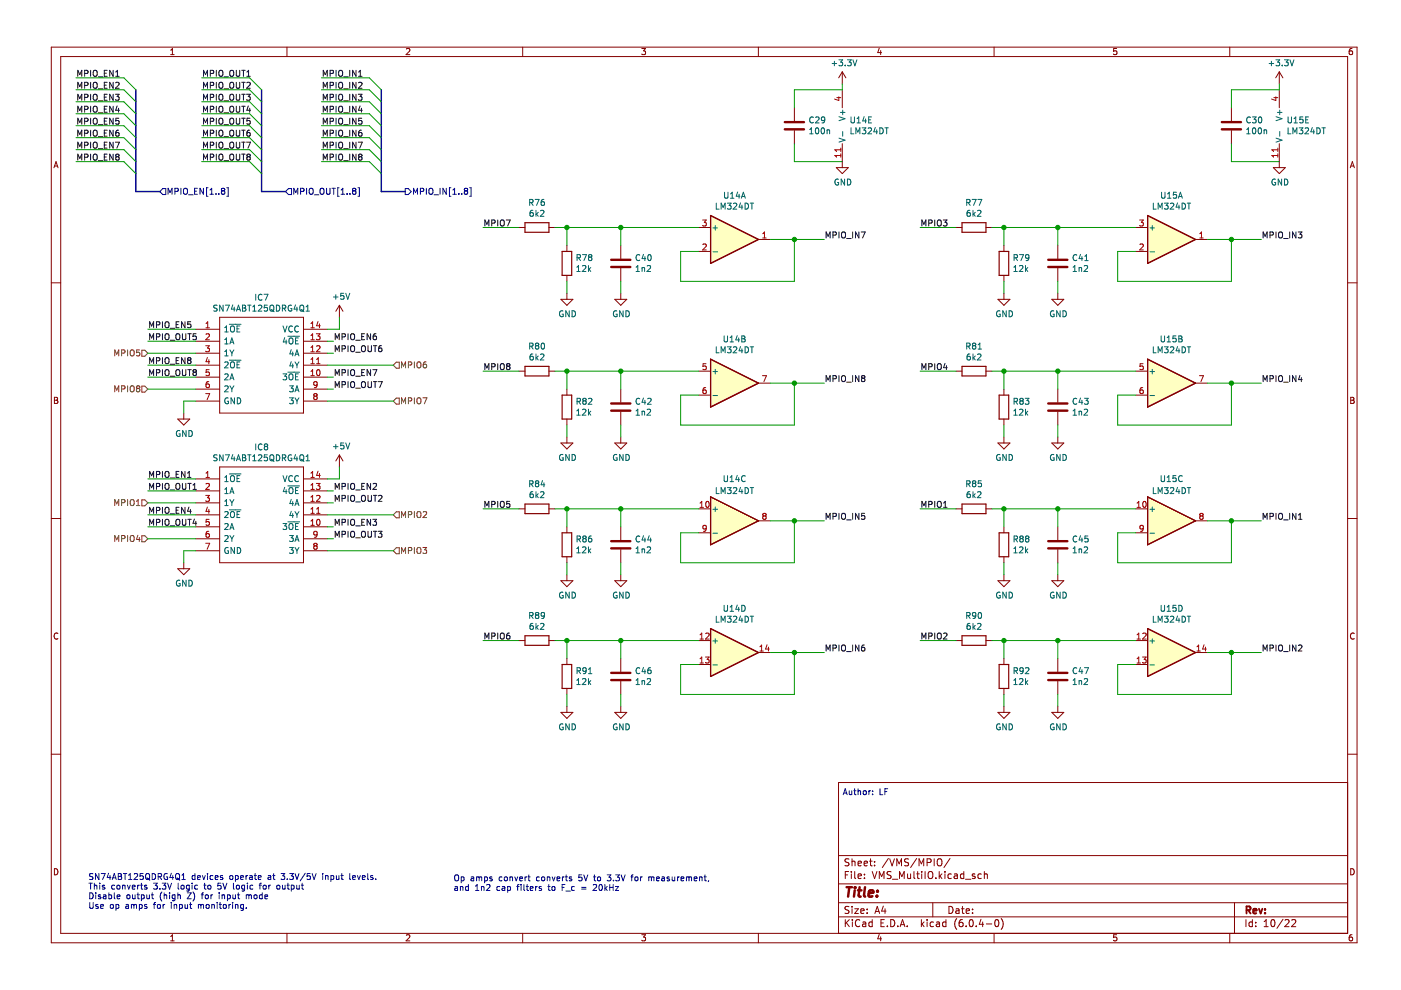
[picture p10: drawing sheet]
<svg xmlns="http://www.w3.org/2000/svg" width="297mm" height="210mm" viewBox="0 0 297 210" stroke-linecap="round" stroke-linejoin="round" font-family="sans-serif">
<path d="M.9 0h296.2v209.9h-296.2z" fill-rule="evenodd" fill="#fff" stroke="#fff" stroke-width=".21"/>
<g fill="none" stroke="#840000" stroke-width=".21">
<path d="M10.9 10h276.8v189.9h-276.8zM12.9 12h272.8v185.9h-272.8zM36.2 11.6h.7M36.2 10.7l.4-.4v1.3M60.8 10v2M86.2 10.4l.5-.1 .2 .4-.8 .9h.8M110.8 10v2M136.1 10.3h.8l-.5 .5 .4 .1v.6l-.2 .1-.5-.1M160.8 10v2M178.6 15.2v2.6M178.6 19v3.8M178.6 15.2l-.8 1.3"/>
<path d="M178.6 15.2l.7 1.3M186.4 10.2l-.3 .9h.8M186.7 10.7v.9M210.8 10v2M236.8 10.3h-.7v.6l.6-.1 .1 .7-.2 .1-.5-.1M260.7 10v2M271.2 15.2v2.6M271.2 19v3.8M271.2 15.2l-.7 1.3M271.2 15.2l.8 1.3M286.7 10.3h-.4l-.2 .3-.1 .7 .3 .3 .4-.1v-.7h-.4l-.3 .2M11.4 35.6l.5-1.3 .4 1.3"/>
<path d="M11.6 35.2h.6M168.4 22.8v2.8M168.4 27.7v2.8M177.3 35.5h2.5l-1.2 1.3zM178.6 30.5v5M261.1 22.8v2.8M261.1 27.7v2.8M270 35.5h2.5l-1.3 1.3zM271.2 30.5v5M286.3 35.6l.4-1.3 .5 1.3M286.4 35.2h.6M10.9 60h2"/>
<path d="M110 48.2h1.3M116.4 48.2h1.3M120.2 52v1.3M120.2 58.4v1.3M131.6 52v2.8M131.6 56.9v2.8M148.1 53.3h2.6M148.1 48.2h2.6M160.8 50.8h2.5M202.7 48.2h1.3M209 48.2h1.3M212.9 52v1.3"/>
<path d="M212.9 58.4v1.3M224.3 52v2.8M224.3 56.9v2.8M240.8 53.3h2.5M240.8 48.2h2.5M253.5 50.8h2.5M285.7 60h2M41.5 69.8h5.1M41.5 80h5.1M41.5 77.4h5.1M41.5 74.9h5.1M41.5 72.3h5.1"/>
<path d="M46.6 67.3h17.7v20.3h-17.7zM64.3 69.8h5.1M64.3 80h5.1M64.3 77.4h5.1M64.3 74.9h5.1M64.3 72.3h5.1M72 64.7v2.6M72 64.7l-.8 1.3M72 64.7l.7 1.3M110 78.7h1.3M116.4 78.7h1.3M118.9 63.5h2.6l-1.3 1.2z"/>
<path d="M120.2 62.2v1.3M130.3 63.5h2.6l-1.3 1.2zM131.6 62.2v1.3M148.1 78.7h2.6M202.7 78.7h1.3M209 78.7h1.3M211.6 63.5h2.5l-1.2 1.2zM212.9 62.2v1.3M223 63.5h2.5l-1.2 1.2zM224.3 62.2v1.3M240.8 78.7h2.5M11.5 84.2h.5l.2 .3-.2 .4 .2 .1 .1 .3-.3 .2h-.5z"/>
<path d="M11.5 84.9h.5M37.7 88.8h2.5l-1.2 1.3zM39 87.6v1.2M41.5 82.5h5.1M41.5 85h5.1M46.6 99h17.7v20.3h-17.7zM64.3 82.5h5.1M64.3 85h5.1M72 96.5l-.8 1.2M72 96.5v2.5M72 96.5l.7 1.2M118.9 93.9h2.6l-1.3 1.3z"/>
<path d="M120.2 82.5v1.3M120.2 88.8v1.3M120.2 92.7v1.2M130.3 93.9h2.6l-1.3 1.3zM131.6 82.5v2.8M131.6 87.3v2.8M131.6 92.7v1.2M148.1 83.8h2.6M160.8 81.2h2.5M211.6 93.9h2.5l-1.2 1.3zM212.9 82.5v1.3M212.9 88.8v1.3"/>
<path d="M212.9 92.7v1.2M223 93.9h2.5l-1.2 1.3zM224.3 82.5v2.8M224.3 87.3v2.8M224.3 92.7v1.2M240.8 83.8h2.5M253.5 81.2h2.5M286.4 84.2h.4l.3 .3-.3 .4 .3 .1v.3l-.2 .2h-.5zM286.4 84.9h.4M10.9 109.9h2M39 119.3v1.3M41.5 101.5h5.1"/>
<path d="M41.5 111.7h5.1M41.5 109.2h5.1M41.5 106.6h5.1M41.5 104.1h5.1M41.5 114.2h5.1M41.5 116.8h5.1M64.3 101.5h5.1M64.3 111.7h5.1M64.3 109.2h5.1M64.3 106.6h5.1M64.3 104.1h5.1M64.3 114.2h5.1"/>
<path d="M64.3 116.8h5.1M110 107.9h1.3M116.4 107.9h1.3M120.2 111.7v1.3M120.2 118v1.3M131.6 111.7v2.8M131.6 116.5v2.8M148.1 107.9h2.6M148.1 113h2.6M160.8 110.4h2.5M202.7 107.9h1.3M209 107.9h1.3"/>
<path d="M212.9 111.7v1.3M212.9 118v1.3M224.3 111.7v2.8M224.3 116.5v2.8M240.8 107.9h2.5M240.8 113h2.5M253.5 110.4h2.5M285.7 109.9h2M12.3 134.3a.58 .58 0 0 0-.8 .6 .58 .58 0 0 0 .8 .5M37.7 120.6h2.5l-1.2 1.3zM110 135.8h1.3M116.4 135.8h1.3"/>
<path d="M118.9 123.1h2.6l-1.3 1.3zM120.2 121.9v1.2M120.2 139.6v1.3M130.3 123.1h2.6l-1.3 1.3zM131.6 121.9v1.2M131.6 139.6v2.8M148.1 135.8h2.6M160.8 138.4h2.5M202.7 135.8h1.3M209 135.8h1.3M211.6 123.1h2.5l-1.2 1.3zM212.9 121.9v1.2"/>
<path d="M212.9 139.6v1.3M223 123.1h2.5l-1.2 1.3zM224.3 121.9v1.2M224.3 139.6v2.8M240.8 135.8h2.5M253.5 138.4h2.5M287.1 134.3a.58 .58 0 0 0-.8 .6 .58 .58 0 0 0 .8 .5M10.9 159.9h2M118.9 151h2.6l-1.3 1.3zM120.2 146v1.2M120.2 149.8v1.2M130.3 151h2.6l-1.3 1.3z"/>
<path d="M131.6 144.4v2.8M131.6 149.8v1.2M148.1 140.9h2.6M211.6 151h2.5l-1.2 1.3zM212.9 146v1.2M212.9 149.8v1.2M223 151h2.5l-1.2 1.3zM224.3 144.4v2.8M224.3 149.8v1.2M240.8 140.9h2.5M285.7 159.9h2M285.7 165.9h-107.9v32"/>
<path d="M11.5 184.2a.66 .66 0 0 1 .8 .6 .66 .66 0 0 1-.8 .7zM36.2 198.6l.4-.4v1.3M36.2 199.5h.7M60.8 197.9v2M86.2 198.3l.5-.1 .2 .4-.8 .9h.8M110.8 197.9v2M136.1 198.2h.8l-.5 .5 .4 .1v.6l-.2 .1-.5-.1M160.8 197.9v2M177.8 194.4h107.9M177.8 191.4h107.9M177.8 187.4h107.9M177.8 181.4h107.9"/>
<path d="M179.2 195v1.5M179.2 185.5h.5M179.4 195.6l.7 .9M179.9 184.8h-.7v1.5M180 192.2h-.6l-.2 .1v.4l.7 .3 .1 .4-.3 .3-.6-.1M180 182.2l-.6-.1-.2 .1v.5l.7 .2 .1 .4-.3 .3-.6-.1M180.1 195l-.9 .8M180.5 184.8v.1M180.5 185.3v1M180.6 182.1v1.5M180.6 192.2v.1M180.6 192.7v1"/>
<path d="M180.6 182.7l.3-.1 .3 .1 .1 .9M180.7 195v.1M180.7 195.5v1M181.2 192.7h.8l-.8 1h.8M181.2 184.8v1.3l.2 .2M181.9 185.8l.7-.2v-.2l-.5-.1-.2 .2 .1 .7h.6M181.9 183.1l.7-.2v-.2l-.5-.1-.2 .2 .1 .7h.6M182.3 195.1a.71 .71 0 0 0-1 .5 .71 .71 0 0 0 .7 .9l.3-.2M182.5 193.2l.7-.2-.1-.3h-.4l-.2 .2 .1 .7h.5M182.9 195.5h.6l.1 1M183.2 183.1l.7-.2v-.2l-.5-.1-.2 .2 .1 .7h.6M183.3 186.1v.2"/>
<path d="M183.3 185.4v.1M183.6 195.8l-.5 .1-.2 .2 .2 .4 .5-.1M183.9 193.5v.2M183.9 192.7v.2M184.4 182.6h.5M184.6 182.1v1.3l.3 .2M184.9 195.5h-.4l-.3 .3 .2 .6h.5M184.9 195v1.5M184.9 184.8l.5 1.5 .5-1.5M185.4 182.7v.1M185.4 183.4v.2M185.5 193.7l.5-1.5 .5 1.5"/>
<path d="M185.6 193.2h.8M186.4 198.1l-.3 .9h.8M186.4 186.3v-1.5l.5 1.1 .5-1.1v1.5M186.7 198.6v.9M186.8 195.7h.5M187.3 192.1l-.4 1.1h1M187.5 195h-.7v1.5h.7M187.6 192.7v1M188.1 196.3v.2M188.4 182l-1.3 1.9M188.6 182.1l.5 1.5 .5-1.5M188.9 195a.76 .76 0 0 1 .8 .7 .76 .76 0 0 1-.8 .8z"/>
<path d="M188.9 184.9l-.5-.1-.3 .3 .1 .3 .7 .3v.4l-.3 .2-.5-.1M189.2 186.4h1.2M190.1 183.6v-1.5l.5 1.1 .5-1.1v1.5M190.4 196.3v.2M190.7 186.3v-1.5l.5 1.1 .5-1.1v1.5M190.9 196.5l.5-1.5 .5 1.5M191 196h.7M192.4 196.3v.2M192.4 185.3l.1 .9 .4 .1 .2-.2M192.6 182.2l-.5-.1-.2 .1v.5l.6 .2 .1 .4-.2 .3-.6-.1M193.1 185.3v1M193.8 184.8v1.3l.2 .2"/>
<path d="M194.3 185.3h.6M194.3 182l-1.2 1.9M194.6 184.8v1.3l.3 .2M194.8 183.6v-1.5l.5 1.1 .5-1.1v1.5M195.3 195v1.5M195.4 184.8v.1M195.4 185.3v1M195.5 195.9l.4 .6M195.9 195.5l-.6 .5M196.1 184.8v1.5M196.6 182.9l.7-.1 .1-.2-.1-.4-.7-.1v1.5M196.6 195v.1"/>
<path d="M196.6 195.5v1M196.8 185l.3-.2a.5 .5 0 0 1 .7 .5v.5a.5 .5 0 0 1-.5 .5 .5 .5 0 0 1-.5-.5zM197.8 191.4v3M197.9 195.5h-.4l-.3 .3 .1 .6h.6M198.1 182.1v1.5M198.4 186.1v.2M198.6 195.5h.5l.1 1M198.8 182.3l.3-.2a.5 .5 0 0 1 .6 .5v.5a.5 .5 0 0 1-.5 .5 .5 .5 0 0 1-.5-.5zM199.1 184.8v1.5M199.2 195.8l-.5 .1-.2 .2 .2 .4 .5-.1M199.3 185.7l.4 .6M199.7 185.3l-.6 .6"/>
<path d="M200.3 184.8v.1M200.3 185.3v1M200.6 195.5h-.5l-.3 .3 .2 .6h.6M200.6 195v1.5M201.2 192.2a.76 .76 0 0 1 .9 .7 .76 .76 0 0 1-.9 .8zM201.4 182l-1.3 1.9M201.7 185.4l-.4-.1-.3 .3 .1 .6h.6M202.3 185.4h.6l.1 .9M202.7 192.7h.6v1M202.8 194.8a1.72 1.72 0 0 0 0 2.2M203 185.6l-.5 .1-.2 .2 .2 .4 .5-.1M203.3 193l-.5 .1-.2 .2 .2 .4 .5-.1"/>
<path d="M203.8 192.7h.6M204.1 192.2v1.3l.3 .2M204.1 195h-.5a1.01 1.01 0 0 0 0 1.5l.5-.2 .1-.5-.3-.3-.4 .1-.2 .2M204.3 185.4l-.4-.1-.3 .3 .2 .6h.5M204.3 184.8v1.5M204.7 186.4h1.1M204.8 193.2l.8-.2-.1-.3h-.4l-.3 .2 .1 .7h.6M204.8 196.3v.2M205.6 195.1l.2-.1a.8 .8 0 0 1 .6 .7 .8 .8 0 0 1-.6 .8l-.3-.6zM206.2 193.5v.2M206.2 192.7v.2M206.7 185.4l-.4-.1-.2 .2 .1 .2 .5 .2v.3h-.6"/>
<path d="M207 196.3v.2M208 194.9l-.4 1.1h1M208.1 185.4l-.5-.1-.3 .3 .2 .6h.6M208.3 195.5v1M208.7 185.4l.2-.1 .4 .1v.9M208.7 184.8v1.5M209.1 195.9h1.2M210.8 197.9v2M211.1 195.1l.2-.1a.8 .8 0 0 1 .5 .7 .8 .8 0 0 1-.5 .8l-.4-.6zM212.3 194.8a1.72 1.72 0 0 1 0 2.2M236.8 198.2h-.7v.6l.6-.1 .1 .7-.2 .1-.5-.1M260.7 197.9v2"/>
<path d="M261.7 191.4v6.5M264.2 195v1.5M265.5 195.5h-.4l-.3 .3 .2 .6h.5M265.5 195v1.5M266.2 196.3v.2M266.2 195.5v.2M268 196.5h.9M268 195.4l.5-.4v1.5M269.6 195.1l.2-.1a.8 .8 0 0 1 .5 .7 .8 .8 0 0 1-.5 .8l-.3-.6zM272 194.9l-1.3 1.9M272.4 195.1l.6-.1 .3 .4-.9 1.1h.9M273.9 195.1l.5-.1 .3 .4-.9 1.1h.9"/>
<path d="M286.4 184.2a.66 .66 0 0 1 .7 .6 .66 .66 0 0 1-.7 .7zM286.7 198.2h-.4l-.2 .3-.1 .7 .3 .3 .4-.1v-.7h-.4l-.3 .2"/>
</g>
<path d="M264.3 193l.7-.1 .1-.2v-.4l-.8-.1v1.5M264.6 193l.5 .7M265.7 193.2l.7-.2v-.3h-.5l-.2 .2 .1 .7h.6M266.9 192.7l.4 1 .3-1M268.2 193.5v.2M268.2 192.7v.2" fill="none" stroke="#840000" stroke-width=".39"/>
<path d="M179.5 188.1h1.1M180.1 188.1l-.3 2M181.2 188.8l-.1 1.3M181.3 188.1v.2M181.9 188.8h.7M182.3 188.1l-.3 1.7 .1 .2 .4 .1M183.4 188.1l-.2 1.7 .2 .3M184.2 189.4l1-.2-.1-.3-.5-.1-.4 .3v.9h.8M185.9 189.9v.2M186.1 188.9l-.1 .2" fill="none" stroke="#840000" stroke-width=".52"/>
<g fill="none" stroke="#006464" stroke-width=".21">
<path d="M176.4 13.5h1M176.9 13v1M177.9 12.7h.8l-.5 .5 .4 .1v.5l-.2 .2-.5-.2M179.2 13.8v.2M179.7 12.7h.8l-.5 .5 .4 .1v.5l-.2 .2-.5-.2M180.8 12.7l.5 1.3 .4-1.3M269.1 13.5h.9M269.6 13v1M270.5 12.7h.8l-.4 .5 .4 .1v.5l-.2 .2-.6-.2M271.9 13.8v.2M272.3 12.7h.8l-.4 .5 .4 .1v.5l-.2 .2-.6-.2M273.5 12.7l.4 1.3 .4-1.3"/>
<path d="M171.7 28.4h.7M171.7 27.5l.3-.4v1.3M172.5 24.9a.56 .56 0 0 0-.8 .5 .56 .56 0 0 0 .8 .5M172.9 24.9l.5-.1 .3 .4-.8 .9h.8M173 27.2l.2-.1a.68 .68 0 0 1 .4 .6 .68 .68 0 0 1-.4 .7l-.3-.5zM174.2 27.2l.2-.1a.68 .68 0 0 1 .4 .6 .68 .68 0 0 1-.4 .7l-.3-.5zM174.9 25.3l-.3 .3-.3-.1-.1-.6 .4-.1 .3 .2-.1 .8-.2 .2-.3 .1M175.4 27.6h.4l.1 .8M175.4 27.5v.9M177.7 38a.58 .58 0 0 0-.7 .6 .58 .58 0 0 0 .8 .5v-.4h-.2M177.9 29.3l1.3 .4-1.3 .4M177.9 24.7l1.3 .5-1.3 .4"/>
<path d="M178.2 23.8h1M178.7 23.4v.9M178.7 27.9v1M179.1 38v1.2l-.8-1.2v1.2M179.7 38a.64 .64 0 0 1 .7 .6 .64 .64 0 0 1-.7 .6zM180.4 24.8v1l.3 .3h.2l.3-.3v-1M180.4 27.1v1.3h.6M181.5 28.4v-1.3l.4 .9 .4-.9v1.3M181.7 26.1h.7M181.7 25.2l.4-.4v1.3M182.8 27.1h.8l-.4 .5 .3 .1v.6l-.2 .1-.5-.1M183.2 24.7l-.3 .9h.8"/>
<path d="M183.5 25.2v.9M184.1 27.2l.4-.1 .3 .4-.8 .9h.8M184.2 25.4h.4M184.8 24.8h-.6v1.3h.6M185.6 27l-.3 .9h.8M185.9 27.5v.9M186.5 27.1a.64 .64 0 0 1 .8 .6 .64 .64 0 0 1-.8 .7zM187.6 27.1h.8M188 27.1v1.3M264.3 28.4h.7M264.3 27.5l.4-.4v1.3M265.1 24.9a.56 .56 0 0 0-.8 .5 .56 .56 0 0 0 .8 .5"/>
<path d="M265.5 24.8h.8l-.4 .5 .4 .1v.5l-.2 .2-.6-.2M265.7 27.2l.1-.1a.68 .68 0 0 1 .5 .6 .68 .68 0 0 1-.5 .7l-.3-.5zM266.9 27.2l.1-.1a.68 .68 0 0 1 .5 .6 .68 .68 0 0 1-.5 .7l-.3-.5zM266.9 24.9l.2-.1a.68 .68 0 0 1 .4 .6 .68 .68 0 0 1-.4 .7l-.3-.5zM268 27.6h.5l.1 .8M268 27.5v.9M270.4 38a.58 .58 0 0 0-.7 .6 .58 .58 0 0 0 .8 .5v-.4h-.3M270.5 29.3l1.3 .4-1.3 .4M270.5 24.7l1.3 .5-1.3 .4M270.8 23.8h1M271.3 23.4v.9M271.3 27.9v1"/>
<path d="M271.7 38v1.2l-.7-1.2v1.2M272.3 38a.64 .64 0 0 1 .8 .6 .64 .64 0 0 1-.8 .6zM273.1 24.8v1l.2 .3h.3l.2-.3v-1M273.1 27.1v1.3h.6M274.1 28.4v-1.3l.4 .9 .5-.9v1.3M274.4 26.1h.7M274.4 25.2l.3-.4v1.3M275.4 27.1h.8l-.4 .5 .4 .1v.6l-.2 .1-.6-.1M276.2 24.8h-.6v.6l.6-.1v.6l-.1 .2-.5-.2M276.7 27.2l.5-.1 .2 .4-.7 .9h.7M276.8 25.4h.5M277.4 24.8h-.6v1.3h.6"/>
<path d="M278.2 27l-.3 .9h.8M278.5 27.5v.9M279.2 27.1a.64 .64 0 0 1 .7 .6 .64 .64 0 0 1-.7 .7zM280.3 27.1h.7M280.6 27.1v1.3M112.3 42.9h.6l.1-.5-.7-.1v1.3M112.6 42.9l.4 .7M113 44.6l-.4 .1-.2 .2v.7l.2 .3 .4-.2v-.6h-.4l-.2 .2M113.5 42.3h.8l-.5 1.3M113.6 44.6v1.3M113.8 45.4l.3 .5M114.1 45l-.5 .5"/>
<path d="M114.6 44.7l.5-.1 .2 .4-.8 .9h.8M115.3 42.3h-.3l-.2 .3-.1 .7 .3 .3 .4-.2-.1-.6h-.3l-.3 .2M122.3 56.7l.4-.4v1.3M122.3 57.6h.7M122.4 54.7l.6-.1v-.5l-.6-.1v1.3M122.7 54.7l.4 .6M123.5 56.4l.5-.1 .2 .4-.8 .9h.8M123.5 54h.8l-.5 1.3M124.8 56.3v1.3M124.9 57.1l.4 .5M125 54.5l-.2-.2 .2-.3h.3l.2 .2-.2 .3M125 54.5l-.2 .3v.3l.2 .2h.3l.2-.3-.1-.3-.1-.2"/>
<path d="M125 54.5h.3M125.3 56.7l-.5 .5M134.9 56.7l.3-.4v1.3M134.9 57.6h.7M135.6 54.1a.56 .56 0 0 0-.8 .5 .56 .56 0 0 0 .8 .5M136.1 56.7v.9M136.1 56.8h.5l.1 .8M136.4 53.9l-.3 .9h.8M136.7 54.4v.9M137.2 56.4l.5-.1 .2 .4-.7 .9h.7M137.5 54.1l.1-.1a.68 .68 0 0 1 .5 .6 .68 .68 0 0 1-.5 .7l-.3-.5zM151.2 53.4h.9"/>
<path d="M151.2 48.3h.9M151.6 47.8v1M151.9 43.1v1.2h.6M152.9 44.3v-1.2l.4 .9 .4-.9v1.2M153.6 40.8v1l.3 .2h.2l.2-.2v-1M154.2 43.1h.8l-.4 .5 .3 .1v.5l-.1 .1-.6-.1M154.9 42h.7M154.9 41.1l.3-.3v1.2M155.5 43.2l.5-.1 .2 .3-.8 .9h.8M156.4 40.7l-.3 .9h.8M156.7 41.2v.8M157 43l-.3 .9h.8"/>
<path d="M157.2 42l.4-1.2 .4 1.2M157.3 41.7h.6M157.3 43.5v.8M158 43.1a.64 .64 0 0 1 .7 .6 .64 .64 0 0 1-.7 .6zM159.1 43.1h.7M159.4 43.1v1.2M205 42.9h.6v-.5l-.6-.1v1.3M205.3 42.9l.4 .7M205.6 44.6l-.3 .1-.2 .2-.1 .7 .3 .3 .4-.2-.1-.6h-.3l-.3 .2M206.1 42.3h.9l-.6 1.3M206.3 44.6v1.3M206.4 45.4l.4 .5"/>
<path d="M206.8 45l-.5 .5M207.3 44.7l.4-.1 .3 .4-.8 .9h.8M207.3 42.3h.9l-.6 1.3M214.9 56.7l.4-.4v1.3M214.9 57.6h.8M215 54.7l.6-.1 .1-.5-.7-.1v1.3M215.3 54.7l.4 .6M216.2 56.4l.4-.1 .3 .4-.8 .9h.8M216.2 54h.8l-.5 1.3M217.4 56.3v1.3M217.5 57.1l.4 .5M217.9 56.7l-.5 .5"/>
<path d="M218.2 54.5l-.3 .3-.4-.1v-.6l.4-.1 .3 .2-.1 .8-.2 .2-.4 .1M227.5 56.7l.4-.4v1.3M227.5 57.6h.7M228.3 54.1a.56 .56 0 0 0-.8 .5 .56 .56 0 0 0 .8 .5M228.8 56.7v.9M228.8 56.8h.5v.8M229.1 53.9l-.3 .9h.8M229.4 54.4v.9M229.9 56.4l.5-.1 .2 .4-.8 .9h.8M230 55.3h.7M230 54.3l.4-.3v1.3M243.8 53.4h1"/>
<path d="M243.8 48.3h1M244.3 47.8v1M244.5 43.1v1.2h.6M245.5 44.3v-1.2l.5 .9 .4-.9v1.2M246.3 40.8v1l.2 .2h.3l.2-.2v-1M246.9 43.1h.8l-.5 .5 .4 .1v.5l-.2 .1-.5-.1M247.5 42h.8M247.5 41.1l.4-.3v1.2M248.1 43.2l.5-.1 .3 .3-.8 .9h.8M249.4 40.8h-.6v.6l.6-.1v.6l-.2 .1-.4-.1M249.7 43l-.3 .9h.7M249.8 42l.5-1.2 .4 1.2"/>
<path d="M250 41.7h.6M250 43.5v.8M250.6 43.1a.64 .64 0 0 1 .8 .6 .64 .64 0 0 1-.8 .6zM251.7 43.1h.7M252.1 43.1v1.2M46 64.8h-.6v.4l.5 .2 .1 .3-.2 .3-.5-.1M47.3 64.7v1.3l-.7-1.3v1.3M47.7 69.5l.3-.4v1.3M47.7 72l.3-.3v1.2M47.7 74.6l.3-.4v1.3M47.7 76.9l.4-.2 .3 .4-.8 .9h.8M47.7 79.4l.4-.1 .3 .3-.8 .9h.8"/>
<path d="M47.7 70.4h.7M47.7 72.9h.7M47.7 75.5h.7M47.8 64.7h.8l-.5 1.3M48.6 68.8h2.5M48.6 76.4h2.5M48.7 72.9l.5-1.2 .4 1.2M48.7 74.2l.5 .7M48.9 72.6h.6M48.9 76.9l.3-.2a.43 .43 0 0 1 .5 .5v.4a.42 .42 0 0 1-.4 .4 .42 .42 0 0 1-.4-.4zM49 69.2l.2-.1a.43 .43 0 0 1 .5 .4v.5a.42 .42 0 0 1-.4 .4 .42 .42 0 0 1-.4-.4zM49.2 74.9v.6"/>
<path d="M49.4 64.6l-.3 .9h.7M49.6 74.2l-.4 .7M49.7 65.1v.9M50.1 66l.5-1.3 .4 1.3M50.3 69.7h.4M50.3 77.3h.4M50.3 65.6h.6M50.9 69.1h-.6v1.3h.6M50.9 76.7h-.6v1.3h.6M51.4 64.7h.4l.3 .2-.3 .4 .3 .1v.3l-.2 .3h-.5zM51.4 65.3h.4M52.5 64.7h.7"/>
<path d="M52.9 64.7v1.3M53.6 65.1l.3-.4v1.3M53.6 66h.7M54.2 62.4v1.3M54.8 64.8l.5-.1 .2 .4-.8 .9h.8M55.6 62.5a.56 .56 0 0 0-.8 .5 .56 .56 0 0 0 .8 .5M56 62.4h.8l-.5 1.3M56.7 64.7h-.6l-.1 .6 .6-.1 .1 .6-.2 .2-.5-.2M57.3 64.9l.2-.2a.43 .43 0 0 1 .6 .4v.4a.42 .42 0 0 1-.5 .5 .42 .42 0 0 1-.4-.5zM57.5 65.7l.6 .4M58.6 64.7a.64 .64 0 0 1 .7 .6 .64 .64 0 0 1-.7 .7zM59.9 65.4l.6-.1v-.5l-.6-.1v1.3"/>
<path d="M60 79.3h.8l-.4 .5 .3 .1v.5l-.2 .1-.5-.1M60 69.1l.4 1.3 .4-1.3M60.2 65.4l.4 .6M60.4 71.6l-.3 .9h.7M60.7 72.1v.8M61 78.9h2.5M61 71.3h2.5M61.3 71.8l.3-.1a.43 .43 0 0 1 .5 .4v.4a.42 .42 0 0 1-.4 .4 .42 .42 0 0 1-.4-.4zM61.3 79.5l.3-.2a.43 .43 0 0 1 .5 .4v.4a.42 .42 0 0 1-.4 .5 .42 .42 0 0 1-.4-.5zM61.8 74.1l-.3 .9h.7M61.8 76.7l-.3 .9h.7M61.8 64.8a.58 .58 0 0 0-.7 .5 .58 .58 0 0 0 .8 .5v-.4h-.3"/>
<path d="M62 69.2a.56 .56 0 0 0-.8 .6 .56 .56 0 0 0 .8 .5M62.1 74.6v.9M62.1 77.2v.8M62.5 76.7l.5 .7M62.5 75.5l.5-1.3 .4 1.3M62.7 64.6l-.4 .9h.8M62.7 79.9h.4M62.7 75.1h.6M62.7 72.3h.4M63 65.1v.9M63 77.4v.6M63.3 71.7h-.6v1.2h.6"/>
<path d="M63.3 79.3h-.6v1.2h.6M63.3 69.2a.56 .56 0 0 0-.8 .6 .56 .56 0 0 0 .8 .5M63.4 76.7l-.4 .7M63.6 64.9l.3-.2a.43 .43 0 0 1 .5 .4v.4a.42 .42 0 0 1-.4 .5 .42 .42 0 0 1-.4-.5zM63.8 65.7l.7 .4M64.9 65.1l.4-.4v1.3M64.9 66h.7M70.7 63h1M71.2 62.5v1M72.9 62.2h-.6l-.1 .6 .6-.1 .1 .6-.2 .2-.5-.2M73.3 62.2l.4 1.3 .5-1.3M112.3 73.4l.6-.1 .1-.4-.7-.2v1.3"/>
<path d="M112.6 73.4l.4 .6M113 75.1h-.4l-.2 .3v.7l.2 .2 .4-.1v-.6l-.4-.1-.2 .3M113.6 75.1v1.2M113.8 73.3l-.3-.3 .3-.3h.2l.2 .3-.2 .3M113.8 73.3h.2M113.8 73.3l-.3 .2v.3l.3 .2h.2l.2-.2v-.4l-.2-.1M113.8 75.8l.3 .5M114.1 75.5l-.5 .5M114.6 75.2l.5-.1 .2 .3-.8 .9h.8M114.8 72.9l.2-.2a.68 .68 0 0 1 .5 .7 .68 .68 0 0 1-.5 .6l-.3-.5zM119.4 66a.58 .58 0 0 0-.8 .5 .58 .58 0 0 0 .8 .5v-.4h-.2M120.7 65.9v1.3l-.7-1.3v1.3"/>
<path d="M121.3 65.9a.64 .64 0 0 1 .7 .6 .64 .64 0 0 1-.7 .7zM130.8 66a.58 .58 0 0 0-.8 .5 .58 .58 0 0 0 .8 .5v-.4h-.2M132.1 65.9v1.3l-.7-1.3v1.3M132.7 65.9a.64 .64 0 0 1 .7 .6 .64 .64 0 0 1-.7 .7zM151.2 78.8h.9M151.6 78.3v1M151.9 73.5v1.3h.6M152.9 74.8v-1.3l.4 .9 .4-.9v1.3M153.5 71.2v1l.3 .3h.2l.3-.3v-1M154.2 73.5h.8l-.4 .5 .3 .1v.6l-.1 .1-.6-.1M154.8 72.5h.7M154.8 71.6l.4-.4v1.3"/>
<path d="M155.5 73.7l.5-.2 .2 .4-.8 .9h.8M156.3 71.2l-.3 .9h.8M156.6 71.6v.9M157 73.5l-.3 .9h.8M157.3 71.2h.4l.2 .3-.2 .3 .2 .1 .1 .3-.2 .3h-.5zM157.3 71.8h.4M157.3 74v.8M158 73.5a.64 .64 0 0 1 .7 .7 .64 .64 0 0 1-.7 .6zM159.1 73.5h.7M159.4 73.5v1.3M205 73.4l.6-.1v-.4l-.6-.2v1.3M205.3 73.4l.4 .6"/>
<path d="M205.6 75.1h-.3l-.2 .3-.1 .7 .3 .2 .4-.1-.1-.6-.3-.1-.3 .3M206.3 75.1v1.2M206.4 73.3l-.2-.3 .2-.3h.3l.2 .3-.2 .3M206.4 73.3l-.2 .2v.3l.2 .2h.3l.2-.2-.1-.4-.1-.1M206.4 73.3h.3M206.4 75.8l.4 .5M206.8 75.5l-.5 .5M207.3 75.2l.4-.1 .3 .3-.8 .9h.8M207.4 74h.7M207.4 73.1l.3-.4v1.3M212 66a.58 .58 0 0 0-.7 .5 .58 .58 0 0 0 .8 .5v-.4h-.3M213.3 65.9v1.3l-.7-1.3v1.3"/>
<path d="M213.9 65.9a.64 .64 0 0 1 .8 .6 .64 .64 0 0 1-.8 .7zM223.4 66a.58 .58 0 0 0-.7 .5 .58 .58 0 0 0 .8 .5v-.4h-.2M224.8 65.9v1.3l-.8-1.3v1.3M225.4 65.9a.64 .64 0 0 1 .7 .6 .64 .64 0 0 1-.7 .7zM243.8 78.8h1M244.3 78.3v1M244.5 73.5v1.3h.6M245.5 74.8v-1.3l.5 .9 .4-.9v1.3M246.2 71.2v1l.2 .3h.3l.2-.3v-1M246.9 73.5h.8l-.5 .5 .4 .1v.6l-.2 .1-.5-.1M247.5 72.5h.7M247.5 71.6l.3-.4v1.3"/>
<path d="M248.1 73.7l.5-.2 .3 .4-.8 .9h.8M249.3 71.2h-.6v.6h.6v.6l-.2 .1-.4-.1M249.7 73.5l-.3 .9h.7M249.9 71.2h.5l.2 .3-.2 .3 .2 .1 .1 .3-.3 .3h-.5zM249.9 71.8h.5M250 74v.8M250.6 73.5a.64 .64 0 0 1 .8 .7 .64 .64 0 0 1-.8 .6zM251.7 73.5h.7M252.1 73.5v1.3M38.1 91.3a.58 .58 0 0 0-.7 .6 .58 .58 0 0 0 .8 .5v-.4h-.3M39.4 91.3v1.2l-.7-1.2v1.2M40.1 91.3a.64 .64 0 0 1 .7 .6 .64 .64 0 0 1-.7 .6z"/>
<path d="M46 96.5l-.6 .1v.3l.5 .3 .1 .3-.2 .2-.5-.1M47.3 96.4v1.3l-.7-1.3v1.3M47.7 81.9l.4-.1 .3 .4-.8 .9h.8M47.8 96.4h.8l-.5 1.3M48.4 84.4a.58 .58 0 0 0-.8 .6 .58 .58 0 0 0 .8 .5v-.4h-.2M48.7 80.5l.5-1.2 .4 1.2M48.7 81.8l.5 .7M48.9 80.2h.6M49.2 82.5v.6M49.4 96.4l-.3 .9h.7M49.6 81.8l-.4 .7M49.7 96.9v.8"/>
<path d="M49.7 84.3v1.3l-.7-1.3v1.3M50.1 97.7l.5-1.3 .4 1.3M50.3 97.3h.6M50.3 84.3a.64 .64 0 0 1 .7 .7 .64 .64 0 0 1-.7 .6zM51.4 96.4h.4l.3 .3-.3 .3 .3 .2v.3l-.2 .2h-.5zM51.4 97h.4M52.5 96.4h.7M52.9 96.4v1.3M53.6 97.7h.7M53.6 96.8l.3-.4v1.3M54.2 94.1v1.3M54.8 96.6l.5-.2 .2 .4-.8 .9h.8"/>
<path d="M55.6 94.2a.56 .56 0 0 0-.8 .6 .56 .56 0 0 0 .8 .5M56.3 94.7l-.3 .2v.2l.3 .3h.2l.3-.3-.1-.3-.2-.1M56.3 94.7l-.3-.3 .3-.3h.2l.3 .3-.3 .3M56.3 94.7h.2M56.7 96.4h-.6l-.1 .6h.6l.1 .6-.2 .1-.5-.1M57.3 96.6l.2-.2a.43 .43 0 0 1 .6 .5v.4a.42 .42 0 0 1-.5 .4 .42 .42 0 0 1-.4-.4zM57.5 97.4l.6 .4M58.6 96.4a.64 .64 0 0 1 .7 .7 .64 .64 0 0 1-.7 .6zM59.9 97.1l.6-.1v-.4l-.6-.2v1.3M60.2 97.1l.4 .6M61.4 81.8h.8l-.4 .5 .3 .1v.6l-.2 .1-.5-.1M61.4 84.3h.8l-.4 .5 .3 .2v.5l-.2 .1-.5-.1"/>
<path d="M61.8 96.5a.58 .58 0 0 0-.7 .6 .58 .58 0 0 0 .8 .5v-.4h-.3M62.5 84.3l.5 .7M62.5 83.1l.5-1.3 .4 1.3M62.7 96.4l-.4 .9h.8M62.7 82.7h.6M63 96.9v.8M63 85v.6M63.4 84.3l-.4 .7M63.6 96.6l.3-.2a.43 .43 0 0 1 .5 .5v.4a.42 .42 0 0 1-.4 .4 .42 .42 0 0 1-.4-.4zM63.8 97.4l.7 .4M64.9 97.7h.7M64.9 96.8l.4-.4v1.3"/>
<path d="M70.7 94.7h1M71.2 94.2v1M72.9 93.9h-.6l-.1 .6h.6l.1 .6-.2 .1-.5-.1M73.3 93.9l.4 1.3 .5-1.3M119.4 96.4a.58 .58 0 0 0-.8 .6 .58 .58 0 0 0 .8 .5v-.4h-.2M120.7 96.4v1.2l-.7-1.2v1.2M121.3 96.4a.64 .64 0 0 1 .7 .6 .64 .64 0 0 1-.7 .6zM122.3 88h.7M122.3 87.1l.4-.3v1.2M122.4 85.1h.6v-.5l-.6-.2v1.3M122.7 85.1l.4 .6M123.5 86.9l.5-.1 .2 .3-.8 .9h.8"/>
<path d="M123.8 85l-.2 .2v.3l.2 .2h.4l.1-.2-.1-.4-.2-.1M123.8 85l-.2-.2 .2-.4 .4 .1 .1 .2-.3 .3M123.8 85h.2M124.8 86.8v1.2M124.8 84.6l.5-.2 .2 .4-.8 .9h.8M124.9 87.5l.4 .5M125.3 87.2l-.5 .5M130.8 96.4a.58 .58 0 0 0-.8 .6 .58 .58 0 0 0 .8 .5v-.4h-.2M132.1 96.4v1.2l-.7-1.2v1.2M132.7 96.4a.64 .64 0 0 1 .7 .6 .64 .64 0 0 1-.7 .6zM134.9 88h.7M134.9 87.1l.3-.3v1.2"/>
<path d="M135.6 84.6a.56 .56 0 0 0-.8 .5 .56 .56 0 0 0 .8 .5M136.1 87.3l.5-.1 .1 .8M136.1 87.2v.8M136.4 84.4l-.3 .9h.8M136.7 84.9v.8M137.2 86.9l.5-.1 .2 .3-.7 .9h.7M137.3 84.6l.5-.2 .3 .4-.8 .9h.8M151.2 83.9h.9M212 96.4a.58 .58 0 0 0-.7 .6 .58 .58 0 0 0 .8 .5v-.4h-.3M213.3 96.4v1.2l-.7-1.2v1.2M213.9 96.4a.64 .64 0 0 1 .8 .6 .64 .64 0 0 1-.8 .6zM214.9 88h.8"/>
<path d="M214.9 87.1l.4-.3v1.2M215 85.1h.6l.1-.5-.7-.2v1.3M215.3 85.1l.4 .6M216.2 86.9l.4-.1 .3 .3-.8 .9h.8M216.5 85l-.3-.2 .3-.4h.2l.2 .3-.2 .3M216.5 85l-.3 .2v.3l.3 .2h.2l.2-.2v-.4l-.2-.1M216.5 85h.2M217.4 84.4h.8l-.5 .5 .4 .2v.5l-.2 .1-.5-.1M217.4 86.8v1.2M217.5 87.5l.4 .5M217.9 87.2l-.5 .5M223.4 96.4a.58 .58 0 0 0-.7 .6 .58 .58 0 0 0 .8 .5v-.4h-.2"/>
<path d="M224.8 96.4v1.2l-.8-1.2v1.2M225.4 96.4a.64 .64 0 0 1 .7 .6 .64 .64 0 0 1-.7 .6zM227.5 88h.7M227.5 87.1l.4-.3v1.2M228.3 84.6a.56 .56 0 0 0-.8 .5 .56 .56 0 0 0 .8 .5M228.8 87.2v.8M228.8 87.3l.5-.1v.8M229.1 84.4l-.3 .9h.8M229.4 84.9v.8M229.9 86.9l.5-.1 .2 .3-.8 .9h.8M229.9 84.4h.8l-.4 .5 .4 .2v.5l-.2 .1-.6-.1M243.8 83.9h1"/>
<path d="M47.7 102.1h.7M47.7 101.2l.3-.4v1.3M47.7 103.7l.3-.3v1.3M47.7 106.3l.3-.4v1.3M47.7 111.1l.4-.1 .3 .4-.8 .9h.8M47.7 104.7h.7M47.7 113.7l.4-.2 .3 .4-.8 .9h.8M47.7 107.2h.7M47.7 108.6l.4-.1 .3 .3-.8 .9h.8M48.4 116.1a.58 .58 0 0 0-.8 .6 .58 .58 0 0 0 .8 .5v-.4h-.2M48.6 100.5h2.5M48.6 108.1h2.5"/>
<path d="M48.7 104.7l.5-1.3 .4 1.3M48.7 105.9l.5 .7M48.7 112.3l.5-1.3 .4 1.3M48.7 113.5l.5 .7M48.9 104.3h.6M48.9 111.9h.6M48.9 101l.3-.2a.43 .43 0 0 1 .5 .5v.4a.42 .42 0 0 1-.4 .4 .42 .42 0 0 1-.4-.4zM48.9 108.6l.3-.1a.43 .43 0 0 1 .5 .4v.4a.42 .42 0 0 1-.4 .5 .42 .42 0 0 1-.4-.5zM49.2 106.6v.6M49.2 114.2v.6M49.6 105.9l-.4 .7M49.6 113.5l-.4 .7"/>
<path d="M49.7 116.1v1.2l-.7-1.2v1.2M50.3 101.5h.4M50.3 109.1h.4M50.3 116.1a.64 .64 0 0 1 .7 .6 .64 .64 0 0 1-.7 .6zM50.9 100.8h-.6v1.3h.6M50.9 108.5h-.6v1.2h.6M60 111h.8l-.4 .5 .3 .1v.6l-.2 .1-.5-.1M60 100.8l.4 1.3 .4-1.3M60.4 103.3l-.3 .9h.7M60.7 103.8v.9M61 110.6h2.5M61 103h2.5"/>
<path d="M61.3 111.2l.3-.2a.43 .43 0 0 1 .5 .4v.4a.42 .42 0 0 1-.4 .5 .42 .42 0 0 1-.4-.5zM61.3 103.6l.3-.2a.43 .43 0 0 1 .5 .4v.4a.42 .42 0 0 1-.4 .5 .42 .42 0 0 1-.4-.5zM61.4 113.5h.8l-.4 .5 .3 .1v.6l-.2 .1-.5-.1M61.4 116.1h.8l-.4 .5 .3 .1v.5l-.2 .1-.5-.1M61.8 108.4l-.3 .9h.7M61.8 105.9l-.3 .9h.7M62 101a.56 .56 0 0 0-.8 .5 .56 .56 0 0 0 .8 .5M62.1 106.3v.9M62.1 108.9v.8M62.5 108.5l.5 .6M62.5 107.2l.5-1.3 .4 1.3M62.5 116.1l.5 .6"/>
<path d="M62.5 114.8l.5-1.3 .4 1.3M62.7 111.6h.4M62.7 106.8h.6M62.7 104h.4M62.7 114.4h.6M63 109.1v.6M63 116.7v.6M63.3 101a.56 .56 0 0 0-.8 .5 .56 .56 0 0 0 .8 .5M63.3 111h-.6v1.3h.6M63.3 103.4h-.6v1.3h.6M63.4 108.5l-.4 .6M63.4 116.1l-.4 .6"/>
<path d="M112.3 102.6l.6-.1 .1-.4-.7-.2v1.3M112.6 102.6l.4 .6M113 104.2l-.4 .1-.2 .3v.7l.2 .2 .4-.1v-.6l-.4-.1-.2 .3M113.6 104.2v1.3M113.8 102.5l-.3-.3 .3-.3h.2l.2 .3-.2 .3M113.8 102.5l-.3 .2v.3l.3 .2h.2l.2-.2v-.4l-.2-.1M113.8 102.5h.2M113.8 105l.3 .5M114.1 104.7l-.5 .5M114.6 104.4l.5-.2 .2 .4-.8 .9h.8M115 101.9l-.3 .9h.8M115.3 102.4v.8"/>
<path d="M122.3 117.2h.7M122.3 116.3l.4-.3v1.2M122.4 114.3l.6-.1v-.4l-.6-.2v1.3M122.7 114.3l.4 .6M123.5 116.1l.5-.1 .2 .3-.8 .9h.8M123.8 114.2l-.2-.3 .2-.3 .4 .1 .1 .2-.3 .3M123.8 114.2l-.2 .2v.3l.2 .2h.4l.1-.2-.1-.4-.2-.1M123.8 114.2h.2M124.8 116v1.2M124.9 116.7l.4 .5M125.3 116.4l-.5 .5M125.4 113.6l-.4 .1-.2 .2v.8l.2 .2 .4-.1v-.6l-.4-.1-.2 .3"/>
<path d="M134.9 116.3l.3-.3v1.2M134.9 117.2h.7M135.6 113.8a.56 .56 0 0 0-.8 .5 .56 .56 0 0 0 .8 .5M136.1 116.4v.8M136.1 116.5l.5-.1 .1 .8M136.4 113.6l-.3 .9h.8M136.7 114.1v.8M137.2 116.1l.5-.1 .2 .3-.7 .9h.7M137.6 113.6l-.3 .9h.8M137.9 114.1v.8M151.2 108h.9M151.2 113.1h.9"/>
<path d="M151.6 107.5v1M151.9 103.4v1.3h.6M152.9 104.7v-1.3l.4 .9 .4-.9v1.3M153.5 100.8v1.1l.3 .2h.2l.3-.2v-1.1M154.2 103.4h.8l-.4 .5 .3 .1v.5l-.1 .2-.6-.2M154.8 102.1h.7M154.8 101.2l.4-.4v1.3M155.5 103.5l.5-.1 .2 .3-.8 1h.8M156.3 100.8l-.3 .9h.8M156.6 101.3v.8M157 103.3l-.3 .9h.8M157.3 103.8v.9"/>
<path d="M158 103.4a.64 .64 0 0 1 .7 .6 .64 .64 0 0 1-.7 .7zM158 101a.56 .56 0 0 0-.8 .5 .56 .56 0 0 0 .8 .5M159.1 103.4h.7M159.4 103.4v1.3M205 102.6l.6-.1v-.4l-.6-.2v1.3M205.3 102.6l.4 .6M205.6 104.2l-.3 .1-.2 .3-.1 .7 .3 .2 .4-.1-.1-.6-.3-.1-.3 .3M206.3 104.2v1.3M206.4 102.5l-.2-.3 .2-.3h.3l.2 .3-.2 .3M206.4 102.5l-.2 .2v.3l.2 .2 .4-.1 .1-.1-.1-.4-.1-.1M206.4 102.5h.3M206.4 105l.4 .5"/>
<path d="M206.8 104.7l-.5 .5M207.3 104.4l.4-.2 .3 .4-.8 .9h.8M208 101.9h-.6v.6h.6v.6l-.1 .1-.5-.1M214.9 116.3l.4-.3v1.2M214.9 117.2h.8M215 114.3l.6-.1 .1-.4-.7-.2v1.3M215.3 114.3l.4 .6M216.2 116.1l.4-.1 .3 .3-.8 .9h.8M216.5 114.2l-.3 .2v.3l.3 .2h.2l.2-.2v-.4l-.2-.1M216.5 114.2l-.3-.3 .3-.3h.2l.2 .3-.2 .3M216.5 114.2h.2M217.4 116v1.2"/>
<path d="M217.5 116.7l.4 .5M217.7 114.2l-.3-.3 .3-.3h.2l.3 .3-.3 .3M217.7 114.2l-.3 .2 .1 .4 .2 .1h.2l.3-.2-.1-.4-.2-.1M217.7 114.2h.2M217.9 116.4l-.5 .5M227.5 116.3l.4-.3v1.2M227.5 117.2h.7M228.3 113.8a.56 .56 0 0 0-.8 .5 .56 .56 0 0 0 .8 .5M228.8 116.4v.8M228.8 116.5l.5-.1v.8M229.1 113.6l-.3 .9h.8M229.4 114.1v.8"/>
<path d="M229.9 116.1l.5-.1 .2 .3-.8 .9h.8M230.7 113.6h-.6l-.1 .6h.6l.1 .6-.2 .1-.5-.1M243.8 108h1M243.8 113.1h1M244.3 107.5v1M244.5 103.4v1.3h.6M245.5 104.7v-1.3l.5 .9 .4-.9v1.3M246.2 100.8v1.1l.2 .2h.3l.2-.2v-1.1M246.9 103.4h.8l-.5 .5 .4 .1v.5l-.2 .2-.5-.2M247.5 101.2l.3-.4v1.3M247.5 102.1h.7M248.1 103.5l.5-.1 .3 .3-.8 1h.8"/>
<path d="M249.3 100.8h-.6v.7l.6-.1v.6l-.2 .1-.4-.1M249.7 103.3l-.3 .9h.7M250 103.8v.9M250.6 103.4a.64 .64 0 0 1 .8 .6 .64 .64 0 0 1-.8 .7zM250.7 101a.56 .56 0 0 0-.8 .5 .56 .56 0 0 0 .8 .5M251.7 103.4h.7M252.1 103.4v1.3M38.1 123.1a.58 .58 0 0 0-.7 .6 .58 .58 0 0 0 .8 .5v-.5h-.3M39.4 123v1.3l-.7-1.3v1.3M40.1 123a.64 .64 0 0 1 .7 .6 .64 .64 0 0 1-.7 .7zM112.3 130.5h.6l.1-.5-.7-.1v1.2M112.6 130.5l.4 .6"/>
<path d="M113 132.2h-.4l-.2 .3v.7l.2 .2 .4-.1v-.6h-.4l-.2 .2M113.6 132.2v1.2M113.8 130.4l-.3-.2 .3-.3h.2l.2 .2-.2 .3M113.8 130.4l-.3 .2v.3l.3 .2h.2l.2-.2v-.4l-.2-.1M113.8 130.4h.2M113.8 133l.3 .4M114.1 132.6l-.5 .5M114.6 132.3l.5-.1 .2 .3-.8 .9h.8M115.4 130.4l-.2 .2h-.4v-.6l.4-.1 .2 .2v.7l-.2 .3h-.4M119.4 125.6a.58 .58 0 0 0-.8 .6 .58 .58 0 0 0 .8 .5v-.4h-.2M120.7 125.5v1.3l-.7-1.3v1.3M121.3 125.5a.64 .64 0 0 1 .7 .7 .64 .64 0 0 1-.7 .6z"/>
<path d="M130.8 125.6a.58 .58 0 0 0-.8 .6 .58 .58 0 0 0 .8 .5v-.4h-.2M132.1 125.5v1.3l-.7-1.3v1.3M132.7 125.5a.64 .64 0 0 1 .7 .7 .64 .64 0 0 1-.7 .6zM151.2 135.9h.9M151.6 135.4v1M151.9 130.7v1.2h.6M152.9 131.9v-1.2l.4 .9 .4-.9v1.2M153.5 128.3v1.1l.3 .2h.2l.3-.2v-1.1M154.2 130.7h.8l-.4 .4 .3 .2v.5l-.1 .1-.6-.1M154.8 128.7l.4-.4v1.3M154.8 129.6h.7M155.5 130.8l.5-.1 .2 .3-.8 .9h.8"/>
<path d="M156.3 128.3l-.3 .9h.8M156.6 128.8v.8M157 130.6l-.3 .9h.8M157.3 128.3a.64 .64 0 0 1 .7 .7 .64 .64 0 0 1-.7 .6zM157.3 131.1v.8M158 130.7a.64 .64 0 0 1 .7 .6 .64 .64 0 0 1-.7 .6zM159.1 130.7h.7M159.4 130.7v1.2M205 130.5h.6v-.5l-.6-.1v1.2M205.3 130.5l.4 .6M205.6 132.2h-.3l-.2 .3-.1 .7 .3 .2 .4-.1-.1-.6h-.3l-.3 .2M206.3 132.2v1.2"/>
<path d="M206.4 133l.4 .4M206.8 132.6l-.5 .5M206.9 130.4l-.2 .2h-.4l-.1-.6 .5-.1 .2 .2-.1 .7-.1 .3h-.4M207.3 132.3l.4-.1 .3 .3-.8 .9h.8M207.5 130l.2-.1a.68 .68 0 0 1 .4 .6 .68 .68 0 0 1-.4 .6l-.3-.5zM212 125.6a.58 .58 0 0 0-.7 .6 .58 .58 0 0 0 .8 .5v-.4h-.3M213.3 125.5v1.3l-.7-1.3v1.3M213.9 125.5a.64 .64 0 0 1 .8 .7 .64 .64 0 0 1-.8 .6zM223.4 125.6a.58 .58 0 0 0-.7 .6 .58 .58 0 0 0 .8 .5v-.4h-.2M224.8 125.5v1.3l-.8-1.3v1.3M225.4 125.5a.64 .64 0 0 1 .7 .7 .64 .64 0 0 1-.7 .6zM243.8 135.9h1"/>
<path d="M244.3 135.4v1M244.5 130.7v1.2h.6M245.5 131.9v-1.2l.5 .9 .4-.9v1.2M246.2 128.3v1.1l.2 .2h.3l.2-.2v-1.1M246.9 130.7h.8l-.5 .4 .4 .2v.5l-.2 .1-.5-.1M247.5 128.7l.3-.4v1.3M247.5 129.6h.7M248.1 130.8l.5-.1 .3 .3-.8 .9h.8M249.3 128.3h-.6v.6h.6v.6l-.2 .1-.4-.1M249.7 130.6l-.3 .9h.7M249.9 128.3a.64 .64 0 0 1 .8 .7 .64 .64 0 0 1-.8 .6zM250 131.1v.8"/>
<path d="M250.6 130.7a.64 .64 0 0 1 .8 .6 .64 .64 0 0 1-.8 .6zM251.7 130.7h.7M252.1 130.7v1.2M119.4 153.5a.58 .58 0 0 0-.8 .6 .58 .58 0 0 0 .8 .5v-.4h-.2M120.7 153.5v1.2l-.7-1.2v1.2M121.3 153.5a.64 .64 0 0 1 .7 .6 .64 .64 0 0 1-.7 .6zM122.3 144.2l.4-.3v1.2M122.3 145.1h.7M122.4 142.2h.6v-.5l-.6-.1v1.2M122.7 142.2l.4 .6M123.5 144l.5-.1 .2 .3-.8 .9h.8M124.3 142.1l-.3 .3-.3-.1-.1-.6 .4-.1 .3 .2-.1 .7-.2 .3h-.3"/>
<path d="M124.8 143.9v1.2M124.8 142.8h.7M124.8 141.9l.3-.3v1.2M124.9 144.7l.4 .4M125.3 144.3l-.5 .5M130.8 153.5a.58 .58 0 0 0-.8 .6 .58 .58 0 0 0 .8 .5v-.4h-.2M132.1 153.5v1.2l-.7-1.2v1.2M132.7 153.5a.64 .64 0 0 1 .7 .6 .64 .64 0 0 1-.7 .6zM134.9 144.2l.3-.3v1.2M134.9 145.1h.7M135.6 141.7a.56 .56 0 0 0-.8 .5 .56 .56 0 0 0 .8 .5M136.1 144.4h.5l.1 .7"/>
<path d="M136.1 144.3v.8M136.4 141.5l-.3 .9h.8M136.7 142v.8M137.2 144l.5-.1 .2 .3-.7 .9h.7M137.9 141.6h-.3l-.2 .3-.1 .7 .3 .2 .4-.1-.1-.6-.3-.1-.3 .3M151.2 141h.9M212 153.5a.58 .58 0 0 0-.7 .6 .58 .58 0 0 0 .8 .5v-.4h-.3M213.3 153.5v1.2l-.7-1.2v1.2M213.9 153.5a.64 .64 0 0 1 .8 .6 .64 .64 0 0 1-.8 .6zM214.9 144.2l.4-.3v1.2M214.9 145.1h.8M215 142.2h.6l.1-.5-.7-.1v1.2"/>
<path d="M215.3 142.2l.4 .6M216.2 144l.4-.1 .3 .3-.8 .9h.8M216.9 142.1l-.2 .3-.4-.1v-.6l.4-.1 .2 .2v.7l-.2 .3h-.4M217.4 143.9v1.2M217.4 141.7l.5-.1 .3 .3-.8 .9h.8M217.5 144.7l.4 .4M217.9 144.3l-.5 .5M223.4 153.5a.58 .58 0 0 0-.7 .6 .58 .58 0 0 0 .8 .5v-.4h-.2M224.8 153.5v1.2l-.8-1.2v1.2M225.4 153.5a.64 .64 0 0 1 .7 .6 .64 .64 0 0 1-.7 .6zM227.5 144.2l.4-.3v1.2M227.5 145.1h.7"/>
<path d="M228.3 141.7a.56 .56 0 0 0-.8 .5 .56 .56 0 0 0 .8 .5M228.8 144.3v.8M228.8 144.4h.5v.7M229.1 141.5l-.3 .9h.8M229.4 142v.8M229.9 144l.5-.1 .2 .3-.8 .9h.8M229.9 141.6h.9l-.6 1.2M243.8 141h1"/>
</g>
<g fill="none" stroke="#840000" stroke-width=".25">
<path d="M111.3 47.2h5.1v2h-5.1zM119.2 53.3h2v5.1h-2zM150.7 45.7l10.1 5.1-10.1 5zM204 47.2h5v2h-5zM211.8 53.3h2.1v5.1h-2.1zM243.3 45.7l10.2 5.1-10.2 5zM111.3 77.7h5.1v2h-5.1zM150.7 76.2l10.1 5-10.1 5.1zM204 77.7h5v2h-5zM243.3 76.2l10.2 5-10.2 5.1zM119.2 83.8h2v5h-2zM211.8 83.8h2.1v5h-2.1z"/>
<path d="M111.3 106.9h5.1v2h-5.1zM119.2 113h2v5h-2zM150.7 105.4l10.1 5-10.1 5.1zM204 106.9h5v2h-5zM211.8 113h2.1v5h-2.1zM243.3 105.4l10.2 5-10.2 5.1zM111.3 134.8h5.1v2h-5.1zM150.7 133.3l10.1 5.1-10.1 5zM204 134.8h5v2h-5zM243.3 133.3l10.2 5.1-10.2 5zM119.2 140.9h2v5.1h-2zM211.8 140.9h2.1v5.1h-2.1z"/>
</g>
<g fill="#ffffc2" stroke="#ffffc2" stroke-width=".21">
<path d="M150.7 45.7l10.1 5.1-10.1 5z"/>
<path d="M243.3 76.2l10.2 5-10.2 5.1z"/>
<path d="M150.7 76.2l10.1 5-10.1 5.1z"/>
<path d="M243.3 133.3l10.2 5.1-10.2 5z"/>
<path d="M243.3 105.4l10.2 5-10.2 5.1z"/>
<path d="M150.7 133.3l10.1 5.1-10.1 5z"/>
<path d="M150.7 105.4l10.1 5-10.1 5.1z"/>
<path d="M243.3 45.7l10.2 5.1-10.2 5z"/>
</g>
<g fill="none" stroke="#a90000" stroke-width=".21">
<path d="M177.4 20.7h.9M177.8 20.5v.8l-.9-.3M178.3 31.4v.7M178.3 32.6v.7M178.3 33h-1.3l.4 .3M178.3 31.8h-1.3l.4 .3M270.1 20.7h.8M270.5 20.5v.8l-.9-.3M270.9 33h-1.2l.3 .3M270.9 31.8h-1.2l.3 .3M270.9 31.4v.7M270.9 32.6v.7"/>
<path d="M149 46.6h.7l-.4 .5 .4 .2v.5l-.2 .1-.5-.1M149 51.8l.5-.1 .2 .4-.7 .9h.7M161.7 50.5h.7M161.7 49.6l.4-.4v1.3M241.6 46.6h.8l-.4 .5 .3 .2v.5l-.1 .1-.6-.1M241.7 51.8l.5-.1 .2 .4-.8 .9h.8M254.4 50.5h.7M254.4 49.6l.3-.4v1.3M43.6 73.3h.8l-.4 .5 .3 .1v.6l-.1 .1-.6-.1M43.7 68.6l.3-.4v1.3M43.7 70.9l.5-.1 .2 .3-.8 .9h.8M43.7 69.5h.7"/>
<path d="M44 75.8l-.3 .9h.8M44.3 76.3v.8M44.3 78.4h-.6v.6l.6-.1v.6l-.1 .2-.5-.2M65.9 77.1h.7M65.9 79.7h.7M65.9 68.6l.4-.4v1.3M65.9 71.1l.4-.3v1.2M65.9 73.7l.4-.4v1.3M65.9 76.2l.4-.4v1.3M65.9 78.7l.4-.3v1.3M65.9 69.5h.7M65.9 74.6h.7"/>
<path d="M65.9 72h.7M67.1 70.8h.8l-.5 .4 .4 .2v.5l-.2 .1-.5-.1M67.1 77.1h.8M67.1 73.4l.5-.1 .3 .4-.8 .9h.8M67.1 76.2l.4-.4v1.3M67.2 78.5l.2-.1a.68 .68 0 0 1 .5 .6 .68 .68 0 0 1-.5 .7l-.3-.5zM67.4 68.2l-.3 .9h.8M67.7 68.7v.8M149.7 77.1h-.6l-.1 .6h.6l.1 .6-.2 .1-.5-.1M161.7 79.7h.8l-.5 1.2M242.3 77.1h-.6v.6h.6v.6l-.1 .1-.5-.1M254.3 79.7h.9l-.6 1.2"/>
<path d="M43.6 83.5h.9l-.6 1.2M44.3 80.9l-.4 .1-.2 .2v.7l.2 .3 .4-.1v-.6l-.4-.1-.2 .2M66.8 84l-.3-.2 .3-.3h.3l.1 .2-.2 .3M66.8 84l-.3 .2v.3l.3 .2h.3l.1-.2v-.3l-.2-.2M66.8 84h.2M67.2 81.5l-.2 .2-.4-.1v-.6l.4-.1 .2 .3v.7l-.2 .2-.4 .1M67.4 99.9l-.3 .9h.8M149.6 82.2h-.3l-.2 .3-.1 .7 .3 .3 .4-.2-.1-.6h-.3l-.3 .2M242.3 82.2h-.4l-.2 .3v.7l.2 .3 .4-.2v-.6h-.4l-.2 .2M43.6 105h.8l-.4 .5 .3 .1v.6l-.1 .1-.6-.1M43.6 115.2h.9l-.6 1.3M43.7 101.2h.7"/>
<path d="M43.7 100.3l.3-.3v1.2M43.7 102.6l.5-.1 .2 .4-.8 .9h.8M44 107.5l-.3 .9h.8M44.3 112.7h-.4l-.2 .3v.7l.2 .2 .4-.1v-.6l-.4-.1-.2 .3M44.3 108v.8M44.3 110.1h-.6v.6h.6v.6l-.1 .1-.5-.1M65.9 101.2h.7M65.9 111.4h.7M65.9 100.3l.4-.3v1.2M65.9 102.9l.4-.4v1.3M65.9 105.4l.4-.4v1.3M65.9 107.9l.4-.3v1.2"/>
<path d="M65.9 110.5l.4-.4v1.3M65.9 108.8h.7M65.9 106.3h.7M65.9 103.8h.7M66.8 115.7l-.3-.2 .3-.3h.2l.2 .2-.2 .3M66.8 115.7l-.3 .3v.2l.3 .3 .3-.1 .1-.2v-.2l-.2-.3M66.8 115.7h.2M67.1 102.5h.8l-.5 .5 .4 .1v.5l-.2 .2-.5-.2M67.1 105.2l.5-.2 .3 .4-.8 .9h.8M67.1 108.8h.8M67.1 107.9l.4-.3v1.2M67.2 110.2l.2-.1a.68 .68 0 0 1 .5 .6 .68 .68 0 0 1-.5 .7l-.3-.5z"/>
<path d="M67.2 113.2l-.2 .2h-.4v-.6l.4-.1 .2 .2v.7l-.2 .3h-.4M67.7 100.4v.8M148.4 107.6h.7M148.4 106.7l.4-.4v1.3M149.7 111.9l-.2 .3-.4-.1v-.6l.4-.1 .2 .2v.7l-.2 .3-.4 .1M149.7 106.4l.2-.1a.68 .68 0 0 1 .5 .6 .68 .68 0 0 1-.5 .7l-.3-.5zM162 109.4l-.3 .2v.3l.3 .2h.2l.2-.2v-.4l-.2-.1M162 109.4l-.3-.3 .3-.3h.2l.2 .3-.2 .3M162 109.4h.2M241.1 106.7l.3-.4v1.3M241.1 107.6h.7M242.4 111.9l-.2 .3-.4-.1-.1-.6 .5-.1 .2 .2-.1 .7-.1 .3-.4 .1"/>
<path d="M242.4 106.4l.2-.1a.68 .68 0 0 1 .4 .6 .68 .68 0 0 1-.4 .7l-.3-.5zM254.6 109.4l-.2 .2v.3l.2 .2h.3l.2-.2-.1-.4-.1-.1M254.6 109.4l-.2-.3 .2-.3h.3l.2 .3-.2 .3M254.6 109.4h.3M148.4 135.5h.7M148.4 134.6l.4-.4v1.3M148.4 139.7l.4-.4v1.3M149.6 139.3h.8l-.5 .5 .4 .1v.6l-.2 .1-.5-.1M149.6 134.4l.5-.2 .3 .4-.8 .9h.8M161.1 138h.7M161.1 137.1l.4-.3v1.2M162.6 136.7l-.3 .9h.8"/>
<path d="M162.9 137.2v.8M241.1 135.5h.7M241.1 134.6l.3-.4v1.3M241.1 139.7l.3-.4v1.3M242.2 139.3h.8l-.4 .5 .4 .1v.6l-.2 .1-.6-.1M242.3 134.4l.5-.2 .2 .4-.8 .9h.8M253.8 138h.7M253.8 137.1l.3-.3v1.2M255.3 136.7l-.3 .9h.8M255.6 137.2v.8M148.4 140.6h.7M241.1 140.6h.7"/>
</g>
<g fill="none" stroke="#840000" stroke-width=".51">
<path d="M166.4 27.4h4.1M166.4 25.9h4.1M259.1 27.4h4M259.1 25.9h4M129.6 56.6h4M129.6 55.1h4M222.2 56.6h4.1M222.2 55.1h4.1M129.6 87.1h4M129.6 85.5h4M222.2 87.1h4.1M222.2 85.5h4.1"/>
<path d="M129.6 116.3h4M129.6 114.7h4M222.2 116.3h4.1M222.2 114.7h4.1M129.6 144.2h4M129.6 142.7h4M222.2 144.2h4.1M222.2 142.7h4.1"/>
</g>
<g fill="none" stroke="#000084" stroke-width=".21">
<path d="M38.4 39.9v1.3M41.9 39.9h-.6v1.3h.6M43.1 39.9v1.3l-.7-1.3v1.3M44.1 39.8h-.3v1.8h.3M48.1 39.8h.3v1.8h-.3M61.2 40h.6v1.3h-.6l-.7-.7zM65 39.9v1.3M69.2 39.9v1l.3 .3 .3-.1 .2-.2v-1M70.4 39.9h.7M70.8 39.9v1.3M71.9 39.8h-.3v1.8h.3M75.9 39.8h.3v1.8h-.3"/>
<path d="M85.9 40h.7l.6 .6-.6 .7h-.7zM90.4 39.9v1.3M93.3 39.9v1.3M94.6 39.9v1.3l-.7-1.3v1.3M95.6 39.8h-.3v1.8h.3M99.6 39.8h.3v1.8h-.3M33.9 40.6l.6-.6h.7v1.3h-.7zM35.6 41.2v-1.3l.5 .9 .4-.9v1.3M37.1 40.6l.6-.1v-.5l-.6-.1v1.3M39 40.1l.2-.2a.43 .43 0 0 1 .5 .4v.5a.42 .42 0 0 1-.4 .4 .42 .42 0 0 1-.4-.4zM40 41.3h1M41.3 40.5h.4"/>
<path d="M44.5 41.2h.7M44.5 40.3l.4-.4v1.3M45.8 41.1v.1M46.4 41.1v.1M47.2 40.5l-.3-.3 .3-.3h.2l.3 .3-.3 .3M47.2 40.5l-.3 .2v.2l.3 .3h.2l.3-.3-.1-.3-.2-.1M47.2 40.5h.2M62.3 41.2v-1.3l.4 .9 .4-.9v1.3M63.7 40.6l.6-.1 .1-.5-.7-.1v1.3M65.6 40.1l.3-.2a.43 .43 0 0 1 .5 .4v.5a.42 .42 0 0 1-.4 .4 .42 .42 0 0 1-.4-.4zM66.6 41.3h1M67.9 40.1l.3-.2a.43 .43 0 0 1 .5 .4v.5a.42 .42 0 0 1-.4 .4 .42 .42 0 0 1-.5-.4z"/>
<path d="M72.3 41.2h.7M72.3 40.3l.4-.4v1.3M73.6 41.1v.1M74.2 41.1v.1M75 40.5l-.3-.3 .3-.3 .3 .1 .2 .2-.3 .3M75 40.5l-.3 .2v.2l.3 .3 .3-.1 .2-.2-.1-.3-.2-.1M75 40.5h.2M87.7 41.2v-1.3l.4 .9 .4-.9v1.3M89.1 40.6l.6-.1 .1-.5-.7-.1v1.3M91 40.1l.2-.2a.43 .43 0 0 1 .6 .4v.5a.42 .42 0 0 1-.4 .4 .42 .42 0 0 1-.5-.4zM92 41.3h1M96 41.2h.7"/>
<path d="M96 40.3l.4-.4v1.3M97.3 41.1v.1M97.9 41.1v.1M98.7 40.5l-.3-.3 .3-.3h.2l.3 .3-.3 .3M98.7 40.5l-.3 .2v.2l.3 .3h.2l.3-.3-.1-.3-.2-.1M98.7 40.5h.2"/>
</g>
<g fill="none" stroke="#725600" stroke-width=".21">
<path d="M24.3 75.5v-1.3l.5 .9 .4-.9v1.3M25.8 74.9l.6-.1v-.5l-.6-.1v1.3M27.1 74.2v1.3M27.7 74.4l.2-.2a.43 .43 0 0 1 .5 .4v.4a.42 .42 0 0 1-.4 .5 .42 .42 0 0 1-.4-.5zM29.6 74.2h-.6l-.1 .6 .6-.1 .1 .6-.2 .2-.5-.2M30.1 74.3h.6l.6 .6-.6 .6h-.6zM83.4 77.4l.6-.6h.7v1.3h-.7zM85.1 78v-1.3l.5 .9 .4-.9v1.3M86.6 77.4l.6-.1 .1-.4-.7-.2v1.3M87.9 76.7v1.3M88.5 76.9l.2-.2a.43 .43 0 0 1 .5 .5v.4a.42 .42 0 0 1-.4 .4 .42 .42 0 0 1-.4-.4zM90.3 76.7l-.3 .1-.2 .2-.1 .8 .3 .2 .4-.1-.1-.6-.3-.1-.3 .3"/>
<path d="M24.3 83.1v-1.3l.5 .9 .4-.9v1.3M25.8 82.5l.6-.1v-.5l-.6-.1v1.3M27.1 81.8v1.3M27.7 82l.2-.2a.43 .43 0 0 1 .5 .4v.5a.42 .42 0 0 1-.4 .4 .42 .42 0 0 1-.4-.4zM29.2 82.4l-.3-.3 .3-.3 .3 .1 .2 .2-.3 .3M29.2 82.4l-.3 .2v.2l.3 .3 .3-.1 .2-.2-.1-.3-.2-.1M29.2 82.4h.2M30.1 81.9h.6l.6 .6-.6 .6h-.6zM84 84.4h.7v1.3h-.7l-.6-.7zM85.1 85.6v-1.3l.5 1 .4-1v1.3M86.6 85h.6l.1-.5-.7-.2v1.3M87.9 84.3v1.3"/>
<path d="M88.5 84.5l.2-.2a.43 .43 0 0 1 .5 .5v.4a.42 .42 0 0 1-.4 .4 .42 .42 0 0 1-.4-.4zM89.7 84.3h.8l-.5 1.3M24.3 107.2v-1.3l.5 .9 .4-.9v1.3M24.3 114.8v-1.3l.5 .9 .4-.9v1.3M25.8 106.6l.6-.1v-.5l-.6-.1v1.3M25.8 114.2l.6-.1v-.4l-.6-.2v1.3M27.1 105.9v1.3M27.1 113.5v1.3M27.7 106.1l.2-.2a.43 .43 0 0 1 .5 .4v.5a.42 .42 0 0 1-.4 .4 .42 .42 0 0 1-.4-.4zM27.7 113.7l.2-.2a.43 .43 0 0 1 .5 .5v.4a.42 .42 0 0 1-.4 .4 .42 .42 0 0 1-.4-.4zM28.9 107.2h.8M28.9 106.3l.4-.4v1.3"/>
<path d="M29.2 113.5l-.3 .9h.8M29.5 114v.8M30.1 106h.6l.6 .6-.6 .7h-.6zM30.1 113.6h.6l.6 .6-.6 .7h-.6zM83.4 109.2l.6-.7h.7v1.3h-.7zM83.4 116.8l.6-.7h.7v1.3h-.7zM85.1 109.7v-1.2l.5 .9 .4-.9v1.2M85.1 117.3v-1.2l.5 .9 .4-.9v1.2M86.6 109.1h.6l.1-.5-.7-.1v1.2M86.6 116.7h.6l.1-.5-.7-.1v1.2M87.9 108.5v1.2M87.9 116.1v1.2"/>
<path d="M88.5 108.6l.2-.1a.43 .43 0 0 1 .5 .4v.4a.42 .42 0 0 1-.4 .5 .42 .42 0 0 1-.4-.5zM88.5 116.3l.2-.2a.43 .43 0 0 1 .5 .4v.4a.42 .42 0 0 1-.4 .5 .42 .42 0 0 1-.4-.5zM89.7 116.1h.8l-.5 .5 .4 .1v.5l-.2 .1-.5-.1M89.7 108.6l.5-.1 .3 .3-.8 .9h.8"/>
</g>
<g fill="none" stroke="#0f0f0f" stroke-width=".21">
<path d="M16.5 16.2v-1.3l.4 .9 .4-.9v1.3M16.5 18.7v-1.3l.4 1 .4-1v1.3M17.9 18.1h.6l.1-.5-.7-.2v1.3M17.9 15.6l.6-.1 .1-.5-.7-.1v1.3M19.2 14.9v1.3M19.2 17.4v1.3M19.2 20v1.3M19.8 17.6l.3-.2a.43 .43 0 0 1 .5 .5v.4a.42 .42 0 0 1-.4 .4 .42 .42 0 0 1-.4-.4zM19.8 15.1l.3-.2a.43 .43 0 0 1 .5 .4v.5a.42 .42 0 0 1-.4 .4 .42 .42 0 0 1-.4-.4zM20.8 18.8h1M20.8 16.3h1M22.1 18.1h.4"/>
<path d="M22.1 15.5h.4M22.7 17.4h-.6v1.3h.6M22.7 14.9h-.6v1.3h.6M22.7 20h-.6v1.3h.6M24 14.9v1.3l-.7-1.3v1.3M24 17.4v1.3l-.7-1.3v1.3M24 20v1.3l-.7-1.3v1.3M24.5 20h.8l-.5 .5 .4 .1v.5l-.2 .2-.5-.2M24.5 17.6l.5-.2 .3 .4-.8 .9h.8M24.5 16.2h.8M24.5 15.3l.4-.4v1.3M43.1 16.2v-1.3l.5 .9 .4-.9v1.3"/>
<path d="M43.1 18.7v-1.3l.5 1 .4-1v1.3M44.6 18.1h.6l.1-.5-.7-.2v1.3M44.6 15.6l.6-.1 .1-.5-.7-.1v1.3M45.9 14.9v1.3M45.9 17.4v1.3M45.9 20v1.3M46.5 17.6l.2-.2a.43 .43 0 0 1 .6 .5v.4a.42 .42 0 0 1-.5 .4 .42 .42 0 0 1-.4-.4zM46.5 15.1l.2-.2a.43 .43 0 0 1 .6 .4v.5a.42 .42 0 0 1-.5 .4 .42 .42 0 0 1-.4-.4zM47.5 18.8h1M47.5 16.3h1M48.8 17.6l.2-.2a.43 .43 0 0 1 .6 .5v.4a.42 .42 0 0 1-.5 .4 .42 .42 0 0 1-.4-.4zM48.8 15.1l.2-.2a.43 .43 0 0 1 .6 .4v.5a.42 .42 0 0 1-.5 .4 .42 .42 0 0 1-.4-.4z"/>
<path d="M50.1 17.4v1.1l.2 .2h.3l.2-.2v-1.1M50.1 14.9v1l.2 .3h.3l.2-.3v-1M50.1 20v1l.2 .3h.3l.2-.3v-1M51.2 17.4h.8M51.2 14.9h.8M51.2 20h.8M51.6 14.9v1.3M51.6 17.4v1.3M51.6 20v1.3M52.3 20h.8l-.5 .5 .4 .1v.5l-.2 .2-.5-.2M52.3 17.6l.5-.2 .3 .4-.8 .9h.8M52.3 16.2h.8"/>
<path d="M52.3 15.3l.4-.4v1.3M68.5 16.2v-1.3l.5 .9 .4-.9v1.3M68.5 18.7v-1.3l.5 1 .4-1v1.3M70 15.6l.6-.1v-.5l-.6-.1v1.3M70 18.1h.6v-.5l-.6-.2v1.3M71.3 14.9v1.3M71.3 17.4v1.3M71.3 20v1.3M71.9 17.6l.2-.2a.43 .43 0 0 1 .5 .5v.4a.42 .42 0 0 1-.4 .4 .42 .42 0 0 1-.4-.4zM71.9 15.1l.2-.2a.43 .43 0 0 1 .5 .4v.5a.42 .42 0 0 1-.4 .4 .42 .42 0 0 1-.4-.4zM72.9 18.8h1M72.9 16.3h1"/>
<path d="M74.2 14.9v1.3M74.2 17.4v1.3M74.2 20v1.3M75.5 14.9v1.3l-.7-1.3v1.3M75.5 17.4v1.3l-.7-1.3v1.3M75.5 20v1.3l-.7-1.3v1.3M76 20h.8l-.5 .5 .4 .1v.5l-.2 .2-.5-.2M76 17.6l.5-.2 .3 .4-.8 .9h.8M76 16.2h.8M76 15.3l.4-.4v1.3M16.5 21.3v-1.3l.4 .9 .4-.9v1.3M16.5 23.8v-1.3l.4 .9 .4-.9v1.3"/>
<path d="M16.5 26.3v-1.2l.4 .9 .4-.9v1.2M16.5 28.9v-1.3l.4 .9 .4-.9v1.3M16.5 31.4v-1.3l.4 .9 .4-.9v1.3M16.5 33.9v-1.2l.4 .9 .4-.9v1.2M17.9 20.7l.6-.1 .1-.5-.7-.1v1.3M17.9 23.2l.6-.1 .1-.5-.7-.1v1.3M17.9 25.7h.6l.1-.5-.7-.1v1.2M17.9 28.3l.6-.1 .1-.5-.7-.1v1.3M17.9 33.3h.6l.1-.5-.7-.1v1.2M17.9 30.8l.6-.1 .1-.4-.7-.2v1.3M19.2 22.5v1.3M19.2 25.1v1.2"/>
<path d="M19.2 27.6v1.3M19.2 30.1v1.3M19.2 32.7v1.2M19.8 20.2l.3-.2a.43 .43 0 0 1 .5 .4v.4a.42 .42 0 0 1-.4 .5 .42 .42 0 0 1-.4-.5zM19.8 32.9l.3-.2a.43 .43 0 0 1 .5 .4v.4a.42 .42 0 0 1-.4 .5 .42 .42 0 0 1-.4-.5zM19.8 22.7l.3-.2a.43 .43 0 0 1 .5 .4v.5a.42 .42 0 0 1-.4 .4 .42 .42 0 0 1-.4-.4zM19.8 30.3l.3-.2a.43 .43 0 0 1 .5 .5v.4a.42 .42 0 0 1-.4 .4 .42 .42 0 0 1-.4-.4zM19.8 25.2l.3-.1a.43 .43 0 0 1 .5 .4v.4a.42 .42 0 0 1-.4 .5 .42 .42 0 0 1-.4-.5zM19.8 27.8l.3-.2a.43 .43 0 0 1 .5 .4v.4a.42 .42 0 0 1-.4 .5 .42 .42 0 0 1-.4-.5zM20.8 21.4h1M20.8 23.9h1M20.8 26.5h1"/>
<path d="M20.8 29h1M20.8 31.5h1M20.8 34.1h1M22.1 23.1h.4M22.1 25.7h.4M22.1 20.6h.4M22.1 30.7h.4M22.1 28.2h.4M22.1 33.3h.4M22.7 22.5h-.6v1.3h.6M22.7 25.1h-.6v1.2h.6M22.7 27.6h-.6v1.3h.6"/>
<path d="M22.7 30.1h-.6v1.3h.6M22.7 32.7h-.6v1.2h.6M24 22.5v1.3l-.7-1.3v1.3M24 25.1v1.2l-.7-1.2v1.2M24 27.6v1.3l-.7-1.3v1.3M24 30.1v1.3l-.7-1.3v1.3M24 32.7v1.2l-.7-1.2v1.2M24.5 30.1h.8l-.5 1.3M24.8 33.2l-.3-.2 .3-.3h.2l.3 .2-.3 .3M24.8 33.2l-.3 .3 .1 .3 .2 .1h.2l.3-.2-.1-.4-.2-.1M24.8 33.2h.2M24.8 22.5l-.3 .9h.8"/>
<path d="M25.1 27.6l-.3 .1-.2 .2-.1 .7 .3 .3 .4-.1-.1-.7h-.3l-.3 .2M25.1 22.9v.9M25.2 25.1h-.6l-.1 .6 .6-.1 .1 .6-.2 .1-.5-.1M43.1 21.3v-1.3l.5 .9 .4-.9v1.3M43.1 23.8v-1.3l.5 .9 .4-.9v1.3M43.1 26.3v-1.2l.5 .9 .4-.9v1.2M43.1 28.9v-1.3l.5 .9 .4-.9v1.3M43.1 31.4v-1.3l.5 .9 .4-.9v1.3M43.1 33.9v-1.2l.5 .9 .4-.9v1.2M44.6 20.7l.6-.1 .1-.5-.7-.1v1.3M44.6 23.2l.6-.1 .1-.5-.7-.1v1.3M44.6 25.7h.6l.1-.5-.7-.1v1.2"/>
<path d="M44.6 28.3l.6-.1 .1-.5-.7-.1v1.3M44.6 30.8l.6-.1 .1-.4-.7-.2v1.3M44.6 33.3h.6l.1-.5-.7-.1v1.2M45.9 22.5v1.3M45.9 25.1v1.2M45.9 27.6v1.3M45.9 30.1v1.3M45.9 32.7v1.2M46.5 20.2l.2-.2a.43 .43 0 0 1 .6 .4v.4a.42 .42 0 0 1-.5 .5 .42 .42 0 0 1-.4-.5zM46.5 22.7l.2-.2a.43 .43 0 0 1 .6 .4v.5a.42 .42 0 0 1-.5 .4 .42 .42 0 0 1-.4-.4zM46.5 25.2l.2-.1a.43 .43 0 0 1 .6 .4v.4a.42 .42 0 0 1-.5 .5 .42 .42 0 0 1-.4-.5zM46.5 27.8l.2-.2a.43 .43 0 0 1 .6 .4v.4a.42 .42 0 0 1-.5 .5 .42 .42 0 0 1-.4-.5z"/>
<path d="M46.5 30.3l.2-.2a.43 .43 0 0 1 .6 .5v.4a.42 .42 0 0 1-.5 .4 .42 .42 0 0 1-.4-.4zM46.5 32.9l.2-.2a.43 .43 0 0 1 .6 .4v.4a.42 .42 0 0 1-.5 .5 .42 .42 0 0 1-.4-.5zM47.5 21.4h1M47.5 23.9h1M47.5 26.5h1M47.5 29h1M47.5 31.5h1M47.5 34.1h1M48.8 20.2l.2-.2a.43 .43 0 0 1 .6 .4v.4a.42 .42 0 0 1-.5 .5 .42 .42 0 0 1-.4-.5zM48.8 22.7l.2-.2a.43 .43 0 0 1 .6 .4v.5a.42 .42 0 0 1-.5 .4 .42 .42 0 0 1-.4-.4zM48.8 25.2l.2-.1a.43 .43 0 0 1 .6 .4v.4a.42 .42 0 0 1-.5 .5 .42 .42 0 0 1-.4-.5zM48.8 27.8l.2-.2a.43 .43 0 0 1 .6 .4v.4a.42 .42 0 0 1-.5 .5 .42 .42 0 0 1-.4-.5z"/>
<path d="M48.8 30.3l.2-.2a.43 .43 0 0 1 .6 .5v.4a.42 .42 0 0 1-.5 .4 .42 .42 0 0 1-.4-.4zM48.8 32.9l.2-.2a.43 .43 0 0 1 .6 .4v.4a.42 .42 0 0 1-.5 .5 .42 .42 0 0 1-.4-.5zM50.1 22.5v1.1l.2 .2h.3l.2-.2v-1.1M50.1 25.1v1l.2 .2h.3l.2-.2v-1M50.1 27.6v1l.2 .3h.3l.2-.3v-1M50.1 30.1v1.1l.2 .2h.3l.2-.2v-1.1M50.1 32.7v1l.2 .2h.4l.1-.2v-1M51.2 22.5h.8M51.2 25.1h.8M51.2 27.6h.8M51.2 30.1h.8M51.2 32.7h.8"/>
<path d="M51.6 22.5v1.3M51.6 25.1v1.2M51.6 27.6v1.3M51.6 30.1v1.3M51.6 32.7v1.2M52.3 30.1h.8l-.5 1.3M52.6 33.2l-.3-.2 .3-.3h.3l.2 .2-.3 .3M52.6 33.2l-.3 .3v.2l.3 .2h.3l.2-.2-.1-.4-.2-.1M52.6 33.2h.2M52.6 22.5l-.3 .9h.8M52.9 27.6l-.3 .1-.2 .2-.1 .7 .3 .3 .4-.1-.1-.7h-.3l-.3 .2M52.9 22.9v.9"/>
<path d="M53 25.1h-.6l-.1 .6 .6-.1 .1 .6-.2 .1-.5-.1M68.5 21.3v-1.3l.5 .9 .4-.9v1.3M68.5 23.8v-1.3l.5 .9 .4-.9v1.3M68.5 26.3v-1.2l.5 .9 .4-.9v1.2M68.5 28.9v-1.3l.5 .9 .4-.9v1.3M68.5 31.4v-1.3l.5 .9 .4-.9v1.3M68.5 33.9v-1.2l.5 .9 .4-.9v1.2M70 20.7l.6-.1v-.5l-.6-.1v1.3M70 23.2l.6-.1v-.5l-.6-.1v1.3M70 25.7h.6v-.5l-.6-.1v1.2M70 28.3l.6-.1v-.5l-.6-.1v1.3M70 30.8l.6-.1v-.4l-.6-.2v1.3"/>
<path d="M70 33.3h.6v-.5l-.6-.1v1.2M71.3 22.5v1.3M71.3 25.1v1.2M71.3 27.6v1.3M71.3 30.1v1.3M71.3 32.7v1.2M71.9 20.2l.2-.2a.43 .43 0 0 1 .5 .4v.4a.42 .42 0 0 1-.4 .5 .42 .42 0 0 1-.4-.5zM71.9 22.7l.2-.2a.43 .43 0 0 1 .5 .4v.5a.42 .42 0 0 1-.4 .4 .42 .42 0 0 1-.4-.4zM71.9 25.2l.2-.1a.43 .43 0 0 1 .5 .4v.4a.42 .42 0 0 1-.4 .5 .42 .42 0 0 1-.4-.5zM71.9 27.8l.2-.2a.43 .43 0 0 1 .5 .4v.4a.42 .42 0 0 1-.4 .5 .42 .42 0 0 1-.4-.5zM71.9 30.3l.2-.2a.43 .43 0 0 1 .5 .5v.4a.42 .42 0 0 1-.4 .4 .42 .42 0 0 1-.4-.4zM71.9 32.9l.2-.2a.43 .43 0 0 1 .5 .4v.4a.42 .42 0 0 1-.4 .5 .42 .42 0 0 1-.4-.5z"/>
<path d="M72.9 21.4h1M72.9 23.9h1M72.9 26.5h1M72.9 29h1M72.9 31.5h1M72.9 34.1h1M74.2 22.5v1.3M74.2 25.1v1.2M74.2 27.6v1.3M74.2 30.1v1.3M74.2 32.7v1.2M75.5 22.5v1.3l-.7-1.3v1.3"/>
<path d="M75.5 25.1v1.2l-.7-1.2v1.2M75.5 27.6v1.3l-.7-1.3v1.3M75.5 30.1v1.3l-.7-1.3v1.3M75.5 32.7v1.2l-.7-1.2v1.2M76 30.1h.8l-.5 1.3M76.3 33.2l-.3-.2 .3-.3h.2l.3 .2-.3 .3M76.3 33.2l-.3 .3v.2l.3 .2h.2l.3-.2v-.2l-.3-.3M76.3 33.2h.2M76.3 22.5l-.3 .9h.8M76.6 27.6l-.3 .1-.2 .2-.1 .7 .3 .3 .4-.1-.1-.7h-.3l-.3 .2M76.6 22.9v.9M76.7 25.1h-.6l-.1 .6 .6-.1 .1 .6-.2 .1-.5-.1"/>
<path d="M102.8 47.9v-1.3l.4 .9 .5-.9v1.3M104.3 47.3l.6-.1v-.4l-.6-.2v1.3M105.5 46.6v1.3M106.1 46.8l.3-.2a.43 .43 0 0 1 .5 .5v.4a.42 .42 0 0 1-.4 .4 .42 .42 0 0 1-.4-.4zM107.3 46.6h.9l-.6 1.3M175.2 50.5v-1.3l.4 .9 .4-.9v1.3M176.6 49.8h.6l.1-.5-.7-.1v1.3M177.9 49.2v1.3M178.5 49.4l.2-.2a.43 .43 0 0 1 .6 .4v.4a.42 .42 0 0 1-.5 .5 .42 .42 0 0 1-.4-.5zM179.5 50.6h1M180.8 49.2v1.3M182.1 49.2v1.3l-.7-1.3v1.3"/>
<path d="M182.6 49.2h.8l-.5 1.3M195.5 47.9v-1.3l.4 .9 .4-.9v1.3M196.9 47.3l.6-.1 .1-.4-.7-.2v1.3M198.2 46.6v1.3M198.8 46.8l.2-.2a.43 .43 0 0 1 .6 .5v.4a.42 .42 0 0 1-.5 .4 .42 .42 0 0 1-.4-.4zM200 46.6h.8l-.4 .5 .3 .1v.6l-.2 .1-.5-.1M267.8 50.5v-1.3l.4 .9 .5-.9v1.3M269.3 49.8h.6v-.5l-.6-.1v1.3M270.5 49.2v1.3M271.1 49.4l.3-.2a.43 .43 0 0 1 .5 .4v.4a.42 .42 0 0 1-.4 .5 .42 .42 0 0 1-.4-.5zM272.2 50.6h.9M273.4 49.2v1.3"/>
<path d="M274.8 49.2v1.3l-.8-1.3v1.3M275.2 49.2h.8l-.4 .5 .4 .1v.5l-.2 .2-.6-.2M31.7 69.5v-1.3l.4 .9 .5-.9v1.3M31.7 72v-1.2l.4 .9 .5-.9v1.2M31.7 77.1v-1.3l.4 .9 .5-.9v1.3M31.7 79.6v-1.2l.4 .9 .5-.9v1.2M33.2 68.9l.6-.1v-.5l-.6-.1v1.3M33.2 71.4h.6v-.5l-.6-.1v1.2M33.2 76.5l.6-.1v-.4l-.6-.2v1.3M33.2 79h.6v-.5l-.6-.1v1.2M34.4 68.2v1.3M34.4 70.8v1.2"/>
<path d="M34.4 75.8v1.3M34.4 78.4v1.2M35 68.4l.3-.2a.43 .43 0 0 1 .5 .4v.5a.42 .42 0 0 1-.4 .4 .42 .42 0 0 1-.4-.4zM35 70.9l.3-.1a.43 .43 0 0 1 .5 .4v.4a.42 .42 0 0 1-.4 .4 .42 .42 0 0 1-.4-.4zM35 76l.3-.2a.43 .43 0 0 1 .5 .5v.4a.42 .42 0 0 1-.4 .4 .42 .42 0 0 1-.4-.4zM35 78.6l.3-.2a.43 .43 0 0 1 .5 .4v.4a.42 .42 0 0 1-.4 .5 .42 .42 0 0 1-.4-.5zM36.1 72.1h.9M36.1 79.8h.9M36.1 77.2h.9M36.1 69.6h.9M37.3 70.9l.3-.1a.43 .43 0 0 1 .5 .4v.4a.42 .42 0 0 1-.4 .4 .42 .42 0 0 1-.4-.4zM37.3 78.6l.3-.2a.43 .43 0 0 1 .5 .4v.4a.42 .42 0 0 1-.4 .5 .42 .42 0 0 1-.4-.5z"/>
<path d="M37.3 76.4h.5M37.3 68.8h.5M38 68.2h-.7v1.3h.7M38 75.8h-.7v1.3h.7M38.7 70.8v1l.2 .2h.4l.1-.2v-1M38.7 78.4v1l.2 .2h.4l.1-.2v-1M39.2 68.2v1.3l-.7-1.3v1.3M39.2 75.8v1.3l-.7-1.3v1.3M39.8 70.8h.7M39.8 78.4h.7M40 76.4l-.2 .2v.4l.2 .1h.2l.3-.2v-.3l-.3-.2M40 76.4l-.2-.3 .2-.3h.2l.3 .3-.3 .3"/>
<path d="M40 76.4h.2M40.2 70.8v1.2M40.2 78.4v1.2M40.4 68.2h-.6v.6h.6v.6l-.2 .1-.4-.1M41.2 78.9l-.3-.2 .3-.3h.3l.1 .2-.2 .3M41.2 78.9l-.3 .3v.2l.3 .2h.3l.1-.2v-.4l-.2-.1M41.2 78.9h.2M41.6 70.8h-.6l-.1 .6 .6-.1 .1 .6-.2 .1-.5-.1M71.1 72v-1.2l.4 .9 .4-.9v1.2M71.1 74.6v-1.3l.4 .9 .4-.9v1.3M71.1 79.6v-1.2l.4 .9 .4-.9v1.2M72.5 71.4h.6l.1-.5-.7-.1v1.2"/>
<path d="M72.5 74l.6-.1 .1-.5-.7-.1v1.3M72.5 79h.6l.1-.5-.7-.1v1.2M73.8 70.8v1.2M73.8 73.3v1.3M73.8 78.4v1.2M74.4 70.9l.2-.1a.43 .43 0 0 1 .6 .4v.4a.42 .42 0 0 1-.4 .4 .42 .42 0 0 1-.5-.4zM74.4 73.5l.2-.2a.43 .43 0 0 1 .6 .4v.4a.42 .42 0 0 1-.4 .5 .42 .42 0 0 1-.5-.5zM74.4 78.6l.2-.2a.43 .43 0 0 1 .6 .4v.4a.42 .42 0 0 1-.4 .5 .42 .42 0 0 1-.5-.5zM75.4 72.1h1M75.4 79.8h1M75.4 74.7h1M76.7 73.5l.2-.2a.43 .43 0 0 1 .6 .4v.4a.42 .42 0 0 1-.4 .5 .42 .42 0 0 1-.5-.5z"/>
<path d="M76.7 71.4h.4M76.7 79h.4M77.3 70.8h-.6v1.2h.6M77.3 78.4h-.6v1.2h.6M78 73.3v1l.3 .3 .3-.1 .1-.2v-1M78.6 70.8v1.2l-.8-1.2v1.2M78.6 78.4v1.2l-.8-1.2v1.2M79.1 78.4h.8l-.5 1.2M79.2 73.3h.7M79.5 73.3v1.3M79.7 70.8h-.3l-.2 .3-.1 .7 .3 .2 .4-.1-.1-.6-.3-.1-.3 .3M80.9 73.3l-.4 .1-.2 .2v.7l.2 .3 .4-.2v-.6h-.4l-.2 .2"/>
<path d="M102.8 78.4v-1.3l.4 .9 .5-.9v1.3M104.3 77.8l.6-.1v-.5l-.6-.1v1.3M105.5 77.1v1.3M106.1 77.3l.3-.2a.43 .43 0 0 1 .5 .4v.5a.42 .42 0 0 1-.4 .4 .42 .42 0 0 1-.4-.4zM107.6 77.6l-.2-.2 .2-.3 .4 .1 .1 .1-.2 .3M107.6 77.6l-.2 .3v.2l.2 .3 .4-.1 .1-.2v-.3l-.2-.2M107.6 77.6h.3M177.9 79.6v1.3M178.5 79.8l.2-.2a.43 .43 0 0 1 .6 .5v.4a.42 .42 0 0 1-.5 .4 .42 .42 0 0 1-.4-.4zM180.8 79.6v1.3M182.1 79.6v1.3l-.7-1.3v1.3M195.5 78.4v-1.3l.4 .9 .4-.9v1.3"/>
<path d="M196.9 77.8l.6-.1 .1-.5-.7-.1v1.3M198.2 77.1v1.3M198.8 77.3l.2-.2a.43 .43 0 0 1 .6 .4v.5a.42 .42 0 0 1-.5 .4 .42 .42 0 0 1-.4-.4zM200.4 77l-.3 1h.7M200.7 77.5v.9M270.5 79.6v1.3M271.1 79.8l.3-.2a.43 .43 0 0 1 .5 .5v.4a.42 .42 0 0 1-.4 .4 .42 .42 0 0 1-.4-.4zM273.4 79.6v1.3M274.8 79.6v1.3l-.8-1.3v1.3M275.6 79.6l-.3 .9h.8M34.4 100v1.2M38 100h-.7v1.2h.7"/>
<path d="M39.2 100v1.2l-.7-1.2v1.2M71.1 82.2v-1.3l.4 .9 .4-.9v1.3M72.5 81.6l.6-.1 .1-.5-.7-.1v1.3M73.8 80.9v1.3M74.4 81.1l.2-.2a.43 .43 0 0 1 .6 .4v.5a.42 .42 0 0 1-.4 .4 .42 .42 0 0 1-.5-.4zM75.4 82.3h1M76.7 81.1l.2-.2a.43 .43 0 0 1 .6 .4v.5a.42 .42 0 0 1-.4 .4 .42 .42 0 0 1-.5-.4zM78 80.9v1l.3 .3h.2l.2-.3v-1M79.2 80.9h.7M79.5 80.9v1.3M80.2 80.9h.8l-.5 1.3M175.2 80.9v-1.3l.4 1 .4-1v1.3"/>
<path d="M176.6 80.3l.6-.1 .1-.4-.7-.2v1.3M179.5 81h1M182.9 80.2l-.3-.3 .3-.3h.2l.3 .3-.3 .3M182.9 80.2l-.3 .2v.3l.3 .2h.2l.3-.2-.1-.4-.2-.1M182.9 80.2h.2M267.8 80.9v-1.3l.4 1 .5-1v1.3M269.3 80.3l.6-.1v-.4l-.6-.2v1.3M272.2 81h.9M275.9 80.1v.8M31.7 101.2v-1.2l.4 .9 .5-.9v1.2M31.7 103.8v-1.3l.4 .9 .5-.9v1.3M31.7 108.8v-1.2l.4 .9 .5-.9v1.2"/>
<path d="M31.7 111.4v-1.3l.4 .9 .5-.9v1.3M33.2 100.6h.6v-.5l-.6-.1v1.2M33.2 103.2l.6-.1v-.5l-.6-.1v1.3M33.2 108.2h.6v-.5l-.6-.1v1.2M33.2 110.8l.6-.1v-.5l-.6-.1v1.3M34.4 102.5v1.3M34.4 107.6v1.2M34.4 110.1v1.3M35 102.7l.3-.2a.43 .43 0 0 1 .5 .4v.4a.42 .42 0 0 1-.4 .5 .42 .42 0 0 1-.4-.5zM35 100.1l.3-.1a.43 .43 0 0 1 .5 .4v.4a.42 .42 0 0 1-.4 .4 .42 .42 0 0 1-.4-.4zM35 107.7l.3-.1a.43 .43 0 0 1 .5 .4v.4a.42 .42 0 0 1-.4 .5 .42 .42 0 0 1-.4-.5zM35 110.3l.3-.2a.43 .43 0 0 1 .5 .4v.5a.42 .42 0 0 1-.4 .4 .42 .42 0 0 1-.4-.4z"/>
<path d="M36.1 103.9h.9M36.1 101.3h.9M36.1 109h.9M36.1 111.5h.9M37.3 102.7l.3-.2a.43 .43 0 0 1 .5 .4v.4a.42 .42 0 0 1-.4 .5 .42 .42 0 0 1-.4-.5zM37.3 110.3l.3-.2a.43 .43 0 0 1 .5 .4v.5a.42 .42 0 0 1-.4 .4 .42 .42 0 0 1-.4-.4zM37.3 100.6h.5M37.3 108.2h.5M38 107.6h-.7v1.2h.7M38.7 102.5v1l.2 .3 .4-.1 .1-.2v-1M38.7 110.1v1l.2 .3 .4-.1 .1-.2v-1M39.2 107.6v1.2l-.7-1.2v1.2"/>
<path d="M39.8 101.2h.7M39.8 100.3l.3-.3v1.2M39.8 102.5h.7M39.8 110.1h.7M40.1 107.5l-.3 .9h.7M40.2 102.5v1.3M40.2 110.1v1.3M40.4 108v.8M40.9 103.8h.7M40.9 102.9l.4-.4v1.3M41.2 110l-.3 1h.8M41.5 110.5v.9"/>
<path d="M71.1 103.8v-1.3l.4 .9 .4-.9v1.3M71.1 106.3v-1.3l.4 .9 .4-.9v1.3M71.1 111.4v-1.3l.4 .9 .4-.9v1.3M71.1 113.9v-1.3l.4 1 .4-1v1.3M72.5 103.2l.6-.1 .1-.5-.7-.1v1.3M72.5 105.7l.6-.1 .1-.4-.7-.2v1.3M72.5 110.8l.6-.1 .1-.5-.7-.1v1.3M72.5 113.3l.6-.1 .1-.4-.7-.2v1.3M73.8 102.5v1.3M73.8 105v1.3M73.8 110.1v1.3M73.8 112.6v1.3"/>
<path d="M74.4 102.7l.2-.2a.43 .43 0 0 1 .6 .4v.4a.42 .42 0 0 1-.4 .5 .42 .42 0 0 1-.5-.5zM74.4 105.2l.2-.2a.43 .43 0 0 1 .6 .5v.4a.42 .42 0 0 1-.4 .4 .42 .42 0 0 1-.5-.4zM74.4 110.3l.2-.2a.43 .43 0 0 1 .6 .4v.5a.42 .42 0 0 1-.4 .4 .42 .42 0 0 1-.5-.4zM74.4 112.8l.2-.2a.43 .43 0 0 1 .6 .5v.4a.42 .42 0 0 1-.4 .4 .42 .42 0 0 1-.5-.4zM75.4 103.9h1M75.4 111.5h1M75.4 114h1M75.4 106.4h1M76.7 105.2l.2-.2a.43 .43 0 0 1 .6 .5v.4a.42 .42 0 0 1-.4 .4 .42 .42 0 0 1-.5-.4zM76.7 103.1h.4M76.7 112.8l.2-.2a.43 .43 0 0 1 .6 .5v.4a.42 .42 0 0 1-.4 .4 .42 .42 0 0 1-.5-.4zM76.7 110.7h.4"/>
<path d="M77.3 102.5h-.6v1.3h.6M77.3 110.1h-.6v1.3h.6M78 105v1.1l.3 .2h.2l.2-.2v-1.1M78 112.6v1.1l.3 .2h.2l.2-.2v-1.1M78.6 102.5v1.3l-.8-1.3v1.3M78.6 110.1v1.3l-.8-1.3v1.3M79.1 110.1h.7l-.4 .5 .4 .1v.6l-.2 .1-.5-.1M79.1 102.6l.5-.1 .2 .4-.7 .9h.7M79.2 112.6h.7M79.2 105h.7M79.5 105v1.3M79.5 112.6v1.3"/>
<path d="M80.2 112.6h.8l-.4 .5 .3 .1v.6l-.2 .1-.5-.1M80.3 105.2l.4-.2 .3 .4-.8 .9h.8M102.8 107.6v-1.3l.4 .9 .5-.9v1.3M104.3 107l.6-.1v-.5l-.6-.1v1.3M105.5 106.3v1.3M106.1 106.5l.3-.2a.43 .43 0 0 1 .5 .4v.4a.42 .42 0 0 1-.4 .5 .42 .42 0 0 1-.4-.5zM108.1 106.3h-.6l-.1 .6 .6-.1 .1 .6-.2 .2-.5-.2M175.2 110.1v-1.3l.4 .9 .4-.9v1.3M176.6 109.5l.6-.1 .1-.4-.7-.2v1.3M177.9 108.8v1.3M178.5 109l.2-.2a.43 .43 0 0 1 .6 .5v.4a.42 .42 0 0 1-.5 .4 .42 .42 0 0 1-.4-.4zM179.5 110.2h1"/>
<path d="M180.8 108.8v1.3M182.1 108.8v1.3l-.7-1.3v1.3M183.3 108.8h-.6l-.1 .6h.7v.6l-.2 .1-.5-.1M195.5 107.6v-1.3l.4 .9 .4-.9v1.3M196.9 107l.6-.1 .1-.5-.7-.1v1.3M198.2 106.3v1.3M198.8 106.5l.2-.2a.43 .43 0 0 1 .6 .4v.4a.42 .42 0 0 1-.5 .5 .42 .42 0 0 1-.4-.5zM200.1 107.6h.7M200.1 106.7l.3-.4v1.3M267.8 110.1v-1.3l.4 .9 .5-.9v1.3M269.3 109.5l.6-.1v-.4l-.6-.2v1.3M270.5 108.8v1.3"/>
<path d="M271.1 109l.3-.2a.43 .43 0 0 1 .5 .5v.4a.42 .42 0 0 1-.4 .4 .42 .42 0 0 1-.4-.4zM272.2 110.2h.9M273.4 108.8v1.3M274.8 108.8v1.3l-.8-1.3v1.3M275.3 110.1h.7M275.3 109.2l.4-.4v1.3M102.8 135.5v-1.3l.4 .9 .5-.9v1.3M104.3 134.9l.6-.1v-.5l-.6-.1v1.3M105.5 134.2v1.3M106.1 134.4l.3-.2a.43 .43 0 0 1 .5 .4v.5a.42 .42 0 0 1-.4 .4 .42 .42 0 0 1-.4-.4zM108 134.2l-.4 .1-.1 .2-.1 .8 .2 .2 .5-.1-.1-.6-.4-.1-.2 .2M175.2 138v-1.2l.4 .9 .4-.9v1.2"/>
<path d="M176.6 137.4h.6l.1-.5-.7-.1v1.2M177.9 136.8v1.2M178.5 136.9l.2-.1a.43 .43 0 0 1 .6 .4v.4a.42 .42 0 0 1-.5 .4 .42 .42 0 0 1-.4-.4zM179.5 138.2h1M180.8 136.8v1.2M182.1 136.8v1.2l-.7-1.2v1.2M183.3 136.8h-.4l-.2 .3-.1 .7 .3 .2 .4-.1v-.6l-.4-.1-.3 .3M195.5 135.5v-1.3l.4 .9 .4-.9v1.3M196.9 134.9l.6-.1 .1-.5-.7-.1v1.3M198.2 134.2v1.3M198.8 134.4l.2-.2a.43 .43 0 0 1 .6 .4v.5a.42 .42 0 0 1-.5 .4 .42 .42 0 0 1-.4-.4zM200.1 134.3l.4-.1 .3 .4-.8 .9h.8"/>
<path d="M267.8 138v-1.2l.4 .9 .5-.9v1.2M269.3 137.4h.6v-.5l-.6-.1v1.2M270.5 136.8v1.2M271.1 136.9l.3-.1a.43 .43 0 0 1 .5 .4v.4a.42 .42 0 0 1-.4 .4 .42 .42 0 0 1-.4-.4zM272.2 138.2h.9M273.4 136.8v1.2M274.8 136.8v1.2l-.8-1.2v1.2M275.3 136.9l.5-.1 .2 .3-.8 .9h.8"/>
</g>
<g fill="none" stroke="#0000c2" stroke-width=".21">
<path d="M178.8 168.5l.4-1.3 .4 1.3M178.9 168.1h.6M180 167.6l.1 .8h.5M180.6 167.6v.9M181 167.6h.5M181.2 167.2v1.1l.3 .2M181.9 167.8l.5-.1 .1 .8M181.9 167.2v1.3M183.1 167.8l.2-.2 .3 .2v.6h-.5zM184.2 167.6v.9M184.6 167.6l-.4 .3M185 168.4v.1"/>
<path d="M185 167.7v.1M186.6 167.2v1.3h.6M187.6 167.8h.4M188.2 167.2h-.6v1.3M18.9 187.3h.7M19 189.3a.64 .64 0 0 1 .8 .6 .64 .64 0 0 1-.8 .7zM19 191.3v1.1l.3 .2 .3-.1 .2-.1v-1.1M19.2 187.3v1.2M19.7 185.3h-.7v.4l.6 .2 .1 .3-.2 .3-.5-.1M20 187.3v1.2M20 187.8l.5-.1v.8M20.3 189.3v.1"/>
<path d="M20.3 189.7v.9M20.8 191.8h-.3l-.2 .1 .1 .2 .4 .1v.3h-.5M21 185.2v1.3l-.8-1.3v1.3M21.1 187.3v.1M21.1 187.7v.8M21.3 189.8l-.3-.1-.2 .2 .1 .2 .4 .1v.3h-.5M21.3 192.2l.6-.1v-.3h-.4l-.2 .1 .1 .6h.5M21.4 185.2h.9l-.5 1.3M21.9 189.8h.5l.1 .8M22.2 187.7h-.3l-.2 .2 .1 .1 .4 .2v.3h-.5M22.5 190l-.6 .3 .2 .3 .4-.1M23 185.1l-.3 1h.8"/>
<path d="M23.1 189.8l.3-.1 .3 .3-.1 .5h-.5M23.1 189.3v1.3M23.3 185.6v.9M23.4 191.9l.2-.1 .4 .1-.1 .6h-.5zM23.8 186.5l.4-1.3 .5 1.3M23.9 186.1h.6M24.2 189.3v1.1l.2 .2M24.3 187.7h-.4l-.2 .2 .1 .6h.5M24.6 191.8h.4l.2 .2-.1 .5h-.5M24.6 191.8v1.2M24.8 187.8l.2-.1 .4 .1-.1 .7-.5-.1zM24.8 190.1l.6-.1v-.2l-.4-.1-.2 .2 .1 .6h.5"/>
<path d="M25.1 185.2h.4l.2 .3-.2 .3 .2 .1 .1 .3-.2 .3h-.5zM25.1 185.8h.4M26 187.8l.5-.1v.8M26 187.7v.8M26.2 185.2h.7M26.5 185.2v1.3M26.7 191.8h.5l.1 .8M26.9 189.8l.2-.1 .4 .1-.1 .7-.5-.1zM27 187.7l.3 .8 .3-.8M27.3 186.5h.7M27.3 185.6l.3-.4v1.3M27.3 192.1l-.7 .2 .2 .3 .5-.1"/>
<path d="M27.9 191.9l.3-.1 .2 .1M27.9 191.8v.8M28 188.1l.6-.1v-.3h-.4l-.2 .2 .1 .6h.5M28.1 189.7l.1 .8 .4-.1M28.4 191.9l.2-.1h.3v.8M28.4 191.9v.7M28.5 185.3l.4-.1 .3 .4-.8 .9h.8M28.6 189.7v.9M29.1 189.7h.4M29.2 187.7v.8M29.2 189.3v1.1l.3 .2M29.5 187.7l-.3 .2"/>
<path d="M29.5 191.8h.4l.3 .2-.2 .5h-.5M29.5 191.8v1.2M29.8 187.7h.5M30 187.3v1l.3 .2M30 189.7v1.3M30 189.8l.3-.1 .3 .3-.1 .5h-.5M30.3 185.2h-.6v.6h.6v.6l-.1 .1-.5-.1M30.9 185.4l.3-.2a.43 .43 0 0 1 .5 .4v.5a.42 .42 0 0 1-.4 .4 .42 .42 0 0 1-.4-.4zM31.1 187.7h-.3l-.2 .2 .1 .1 .4 .2v.3h-.5M31.1 186.2l.7 .4M31.1 191.8h-.3l-.2 .1 .1 .2 .4 .1v.3h-.5M31.1 189.7l.1 .8 .5-.1"/>
<path d="M31.7 189.7v.9M32.1 189.7h.5M32.3 185.2a.64 .64 0 0 1 .7 .6 .64 .64 0 0 1-.7 .7zM32.3 189.3v1.1l.3 .2M32.5 191.8h.5M32.6 187.3h.8l-.5 .4 .4 .2v.5l-.2 .1-.5-.1M33 191.3l-.3 .2v1.1M33.5 191.8h.3l.2 .2v.4l-.2 .2-.4-.2zM33.5 185.9l.6-.1 .1-.5-.7-.1v1.3M33.8 185.9l.5 .6M33.9 188.4v.1M34.3 189.1a1.46 1.46 0 0 0 0 2"/>
<path d="M34.4 187.3h.8l-.5 .4 .4 .2v.5l-.2 .1-.5-.1M34.6 191.8v.8M34.8 189.8h.5l.1 .8M34.8 189.3v1.3M34.9 191.8l-.3 .2M35.5 185.3a.58 .58 0 0 0-.8 .6 .58 .58 0 0 0 .8 .5v-.5h-.2M35.5 187.3l.5 1.2 .4-1.2M36 189.3v.1M36 189.7v.9M36.3 185.1l-.3 1h.8M36.3 191.3v.2M36.3 191.8v.8"/>
<path d="M36.6 185.6v.9M36.9 191.9l.5-.1 .1 .8M36.9 191.8v.8M37.1 189.7v1l-.2 .3-.3-.1M37.1 189.8l-.4-.1-.2 .3 .1 .5h.5M37.3 185.4l.2-.2a.43 .43 0 0 1 .6 .4v.5a.42 .42 0 0 1-.5 .4 .42 .42 0 0 1-.4-.4zM37.5 186.2l.6 .4M37.7 189.8h.5l.1 .8M37.7 189.3v1.3M37.8 187.3v1l.2 .2M38.1 191.8v1.2M38.1 191.8h.3l.3 .2-.1 .5h-.5"/>
<path d="M38.4 187.8l.2-.1 .4 .1-.1 .7-.5-.1zM38.6 186.5h.7M38.6 185.6l.3-.4v1.3M39.2 191.8l.1 .7h.5M39.7 189.3h.8l-.8 1.3h.8M39.8 191.8v.8M40.1 187.7h-.3l-.3 .2 .1 .6h.5M40.1 187.7v1l-.2 .2h-.3M40.2 191.8h.5M40.4 191.3v1.1l.3 .2M40.7 187.3v.1M40.7 187.7v.8"/>
<path d="M40.9 189.1a1.46 1.46 0 0 1 0 2M41.3 185.7l-.3-.1-.3 .3 .2 .5h.4M41.3 185.2v1.3M41.9 186.1l.6-.2-.1-.2-.3-.1-.2 .2v.6h.5M41.9 187.7h-.4l-.2 .2 .1 .6h.5M42.1 191.9l.3-.1 .2 .1M42.1 191.8v.8M42.6 191.9l.2-.1h.3v.8M42.6 191.9v.7M42.7 189.7h.4M42.9 185.6l.3 .9 .3-.9M43.1 189.3l-.3 .2v1.1"/>
<path d="M43.2 187.7h.5M43.4 187.3v1l.3 .2M43.6 189.8l.3-.1 .3 .3v.3l-.3 .3-.4-.3zM43.8 191.9l.1-.1 .4 .1-.1 .6h-.4zM44 185.2v.1M44 185.6v.9M44.2 187.7h.3l.2 .2v.4l-.2 .2-.4-.2zM44.7 189.7v.9M44.9 191.9l.5-.1v.8M44.9 191.8v.8M45.1 189.7l-.4 .3M45.1 185.7l-.3-.1-.3 .3 .2 .5h.4"/>
<path d="M45.6 186.1l.6-.2v-.2l-.4-.1-.2 .2 .1 .6h.5M46 191.3v.2M46 191.8v.8M46.5 189.3v.1M46.5 189.7v.9M46.5 191.8h.5M46.7 191.3v1.1l.3 .2M46.8 187.3h-.6v.6l.6-.1v.6l-.1 .1-.5-.1M47.1 189.8h.5v.8M47.1 189.7v.9M47.2 185.7l-.3-.1-.2 .2 .1 .2 .4 .1v.3h-.5M47.3 187.3l.4 1.2 .4-1.2"/>
<path d="M47.4 191.8h.3l.3 .2v.4l-.3 .2-.4-.2zM48.2 189.8l.4-.1 .2 .3-.1 .5h-.5M48.2 189.7v1.3M48.5 191.8v.8M48.8 185.8l.2-.2 .3 .2v.6h-.5zM48.9 191.8l-.4 .2M49.3 191.3v.2M49.3 191.8v.8M49.4 189.7v.8l.5-.1M49.5 187.3v1l.2 .2M49.9 185.7l.4-.1 .2 .3-.1 .5h-.5M49.9 185.6v1.3"/>
<path d="M49.9 189.7v.9M49.9 191.8v.8M49.9 191.9l.5-.1 .1 .8M50.2 187.7h.3l.3 .2v.4l-.3 .2-.4-.2zM50.3 189.7h.5M50.5 189.3v1.1l.3 .2M51 186.1l.6-.2-.1-.2-.3-.1-.2 .2 .1 .6h.4M51.6 191.8h-.4l-.2 .2 .1 .5h.5M51.6 191.8v1l-.2 .2h-.3M51.9 187.7h-.4l-.3 .2 .2 .6h.5M51.9 187.7v1l-.3 .2h-.3M52.2 185.6v.9"/>
<path d="M52.2 192.5v.1M52.2 189.8l.4-.1 .2 .2M52.2 189.7v.9M52.5 187.3v.1M52.5 187.7v.8M52.5 185.6l-.3 .3M52.8 189.9l.1-.2 .3 .1 .1 .8M52.8 189.9v.7M52.9 185.7h.5l.1 .8M53.5 185.9l-.6 .3 .2 .3 .4-.1M53.6 187.7h-.4l-.2 .2 .1 .6h.5M53.9 185.6h.5"/>
<path d="M53.9 189.8l.2-.1 .4 .1-.1 .7-.5-.1zM54.1 185.2v1.1l.3 .2M54.8 186.1l.6-.2-.1-.2-.4-.1-.1 .2v.6h.5M54.9 187.7h.5M55.4 187.3l-.3 .1v1.1M55.6 189.8l-.4-.1-.2 .3 .1 .5h.5M55.6 189.3v1.3M55.8 187.8l.2-.1 .4 .1-.1 .7-.5-.1zM56.1 190.1l.6-.1v-.2l-.4-.1-.2 .2 .1 .6h.5M56.9 185.7h.5v.8M57 187.7v.8M57.4 187.7l-.4 .2"/>
<path d="M57.4 185.9l-.6 .3 .2 .3 .4-.1M57.8 185.6h.5M58 185.2v1.1l.3 .2M58.7 187.8l.2-.1 .4 .1-.1 .7-.5-.1zM59.6 185.2h.8l-.4 .5 .3 .1v.6l-.2 .1-.5-.1M59.9 187.7l.1 .8 .4-.1M60.4 187.7v.8M60.9 187.7h.4M60.9 186.4v.1M61 187.3v1l.3 .2M61.4 185.2h.8l-.4 .5 .3 .1v.6l-.2 .1-.5-.1M61.8 187.7h.3l.3 .2-.2 .6h-.4"/>
<path d="M61.8 187.7v1.2M62.6 185.2l.4 1.3 .4-1.3M62.9 187.7l.1 .8 .5-.1M63.5 187.7v.8M63.9 187.7h.5M64.1 187.3v1l.3 .2M64.7 185.1l-1.1 1.7M65.8 185.2h-.7v.6h.6l.1 .6-.2 .1-.5-.1M66.2 185.2l.4 1.3 .4-1.3M68.4 185.2v.1M68.4 185.6v.9M69 185.8l.5-.1 .1 .8"/>
<path d="M69 185.6v.9M70.2 185.7l.3-.1 .3 .3-.2 .5h-.4M70.2 185.6v1.3M71.3 185.6l.1 .8h.5M71.9 185.6v.9M72.3 185.6h.5M72.5 185.2v1.1l.3 .2M74.2 185.2v1.1l.1 .2M74.8 186.1l.6-.2-.1-.2-.4-.1-.1 .2v.6h.5M75.8 185.6l.3 .9 .3-.9M76.8 186.1l.6-.2v-.2l-.4-.1-.2 .2 .1 .6h.5M78 185.2v1.1l.1 .2"/>
<path d="M79.1 185.7l-.4-.1-.1 .2v.2l.5 .1v.3h-.5M79.7 186.4v.1M96.5 185.7l.2-.2a.43 .43 0 0 1 .5 .4v.4a.42 .42 0 0 1-.4 .5 .42 .42 0 0 1-.4-.5zM96.5 188h.4l.1 .8M97 188.3l-.6 .2 .2 .3 .4-.1M97.6 188.1l.5-.1 .1 .8M97.6 188v.8M97.8 186l.4-.1 .2 .3-.1 .5h-.5M97.8 185.9v1.3M99.3 188h-.4l-.2 .2 .1 .5h.5M99.3 187.5v1.3M99.9 186h.5v.8"/>
<path d="M100.4 186.2l-.6 .3 .2 .3 .4-.1M100.8 188.8h.7M100.8 187.9l.4-.4v1.3M101.1 186l.3-.1 .2 .2M101.1 185.9v.9M101.6 186.1l.2-.2 .3 .1v.8M101.6 186.1v.7M102.1 188.1l.5-.1v.8M102.1 188v.8M102.7 186l.4-.1 .2 .3-.1 .5h-.5M102.7 185.9v1.3M103.2 187.7l.5-.2 .2 .4-.8 .9h.8"/>
<path d="M104.3 186l-.3-.1-.2 .2 .1 .2 .4 .1v.3h-.5M105.9 188h-.3l-.3 .2 .2 .5h.4M106.4 186l-.3-.1-.3 .3 .1 .5h.5M106.5 188h.5v.8M107 186l.2-.1 .3 .1v.7l-.5-.1zM107 188.3l-.6 .2 .2 .3 .4-.1M107.6 188h.4l.2 .2-.1 .5h-.5M107.6 188v1.2M108.1 186h.5l.1 .8M108.1 185.9v.9M109.2 185.9l.3 .9 .3-.9M109.6 188h.5"/>
<path d="M110.1 187.5l-.3 .2v1.1M110.2 186.3l.6-.1-.1-.2-.3-.1-.2 .2v.6h.5M110.5 187.5v.2M110.5 188v.8M111.1 187.5v1.1l.2 .2M111.3 185.9v.9M111.6 188h.5M111.7 185.9l-.4 .3M111.8 187.5v1.1l.3 .2M111.9 185.9h.5M112.1 185.5v1.1l.3 .2M112.4 188.4l.6-.1v-.3h-.4l-.2 .1 .1 .6h.5"/>
<path d="M113.6 188v.8M113.9 188l-.3 .2M114.3 186l-.3-.1-.3 .3 .2 .5h.4M114.8 188h-.3l-.2 .1v.2l.5 .1v.3h-.5M115 186l.3-.1 .2 .3v.3l-.2 .3-.5-.3zM116 186h.5l.1 .8M116 185.9v.9M116.2 188h.4M116.3 187.5v1.1l.3 .2M117.1 188.1l.2-.1 .3 .1v.6h-.5zM117.1 185.9l.3 .9 .3-.9M118.1 186.3l.6-.1-.1-.2-.3-.1-.2 .2 .1 .6h.4"/>
<path d="M119.2 188.1h.4M119.2 185.9v.9M119.6 185.9l-.4 .3M119.8 187.5h-.6v1.3M119.8 185.9h.5M120 188.9h.9M120 185.5v1.1l.3 .2M121.2 186l-.3-.1-.2 .2 .1 .2 .4 .1v.3h-.5M121.8 188h-.4l-.2 .2 .1 .5h.5M123.3 188.1h1M123.3 188.5h1M123.4 185.5h-.6l-.1 .6 .6-.1 .1 .6-.2 .2-.5-.2"/>
<path d="M123.8 185.5l.4 1.3 .4-1.3M125.8 187.7l.5-.2 .2 .4-.8 .9h.8M125.8 185.9h.5M126 185.5v1.1l.3 .2M126.7 186l.2-.1 .4 .1-.1 .7-.5-.1zM127.1 187.7l.2-.2a.68 .68 0 0 1 .4 .7 .68 .68 0 0 1-.4 .6l-.3-.5zM128.3 187.5v1.3M128.4 188.3l.3 .5M128.7 185.5h.8l-.4 .5 .4 .1v.5l-.2 .2-.6-.2M128.7 188l-.4 .4M129.3 188.1h.7M129.3 187.5v1.3"/>
<path d="M130 187.5v1.3M130.1 186.6v.2M130.5 188h.7l-.7 .8h.7M130.5 185.5h.8l-.4 .5 .4 .1v.5l-.2 .2-.6-.2M131.7 185.5l.4 1.3 .4-1.3M133.8 185.9h.4M134.2 185.5l-.3 .2v1.1M134.7 186l.1-.1 .4 .1-.1 .7-.4-.1zM135.8 185.9v.9M136.2 185.9l-.4 .3M137.6 186l.3-.1 .2 .2M137.6 185.9v.9"/>
<path d="M138.1 186.1l.2-.2 .3 .1v.8M138.1 186.1v.7M139.2 186.3l.6-.1-.1-.2-.3-.1-.2 .2 .1 .6h.4M140.3 186h.5l.1 .8M140.9 186.2l-.6 .3 .2 .3 .4-.1M141.9 186l-.3-.1-.2 .2 .1 .2 .4 .1v.3h-.5M142.5 185.9l.1 .8 .5-.1M143.1 185.9v.9M143.7 185.9v.9M144 185.9l-.3 .3M144.4 186.3l.6-.1-.1-.2-.3-.1-.2 .2v.6h.5M145.5 186l.4-.1 .2 .2"/>
<path d="M145.5 185.9v.9M146.1 186.1l.2-.2 .3 .1v.8M146.1 186.1v.7M147.2 186.3l.6-.1-.1-.2-.3-.1-.2 .2v.6h.5M148.3 186h.5l.1 .8M148.3 185.9v.9M149.3 185.9h.5M149.5 185.5v1.1l.3 .2M150.3 186.7l-.2 .2"/>
</g>
<path d="M28.8 19v21.6h5.1M55.5 19v21.6h5M80.8 19v21.6h5.1" fill="none" stroke="#000084" stroke-width=".3"/>
<g fill="none" stroke="#009600" stroke-width=".21">
<path d="M16.1 19h10.2l2.5 2.6M16.1 16.5h10.2l2.5 2.5M42.8 19h10.1l2.6 2.6M42.8 16.5h10.1l2.6 2.5M68.2 19h10.1l2.5 2.6M68.2 16.5h10.1l2.5 2.5M178.6 17.8v1.2h-10.2v3.8M271.2 17.8v1.2h-10.1v3.8M16.1 34.3h10.2l2.5 2.5M16.1 29.2h10.2l2.5 2.5M16.1 26.7h10.2l2.5 2.5M16.1 31.7h10.2l2.5 2.6"/>
<path d="M16.1 21.6h10.2l2.5 2.5M16.1 24.1h10.2l2.5 2.6M42.8 34.3h10.1l2.6 2.5M42.8 29.2h10.1l2.6 2.5M42.8 26.7h10.1l2.6 2.5M42.8 31.7h10.1l2.6 2.6M42.8 21.6h10.1l2.6 2.5M42.8 24.1h10.1l2.6 2.6M68.2 34.3h10.1l2.5 2.5M68.2 29.2h10.1l2.5 2.5M68.2 26.7h10.1l2.5 2.5M68.2 31.7h10.1l2.5 2.6"/>
<path d="M68.2 21.6h10.1l2.5 2.5M68.2 24.1h10.1l2.5 2.6M168.4 30.5v3.8h10.2M261.1 30.5v3.8h10.1M102.4 48.2h7.6M117.7 48.2h30.4M120.2 48.2v3.8M120.2 59.7v2.5M131.6 48.2v3.8M131.6 59.7v2.5M163.3 50.8h11.5M168.4 50.8v8.9h-24.1v-6.4h3.8"/>
<path d="M195.1 48.2h7.6M210.3 48.2h30.5M212.9 48.2v3.8M212.9 59.7v2.5M224.3 48.2v3.8M224.3 59.7v2.5M256 50.8h11.4M261.1 50.8v8.9h-24.1v-6.4h3.8M31.3 69.8h10.2M31.3 80h10.2M31.3 77.4h10.2M31.3 74.9h10.2"/>
<path d="M31.3 72.3h10.2M69.4 80h1.3M69.4 77.4h14M69.4 74.9h1.3M69.4 72.3h1.3M72 67.3v2.5h-2.6M102.4 78.7h7.6M117.7 78.7h30.4M120.2 78.7v3.8M131.6 78.7v3.8M195.1 78.7h7.6M210.3 78.7h30.5"/>
<path d="M212.9 78.7v3.8M224.3 78.7v3.8M31.3 82.5h10.2M41.5 85h-2.5v2.6M69.4 82.5h1.3M69.4 85h14M72 99v2.5h-2.6M120.2 90.1v2.6M131.6 90.1v2.6M163.3 81.2h11.5M168.4 81.2v8.9h-24.1v-6.3h3.8M212.9 90.1v2.6"/>
<path d="M224.3 90.1v2.6M256 81.2h11.4M261.1 81.2v8.9h-24.1v-6.3h3.8M31.3 101.5h10.2M31.3 104.1h10.2M31.3 114.2h10.2M31.3 111.7h10.2M31.3 106.6h10.2M31.3 109.2h10.2M41.5 116.8h-2.5v2.5M69.4 104.1h1.3M69.4 116.8h14"/>
<path d="M69.4 114.2h1.3M69.4 111.7h1.3M69.4 106.6h1.3M69.4 109.2h14M102.4 107.9h7.6M117.7 107.9h30.4M120.2 107.9v3.8M120.2 119.3v2.6M131.6 107.9v3.8M131.6 119.3v2.6M163.3 110.4h11.5M168.4 110.4v8.9h-24.1v-6.3h3.8"/>
<path d="M195.1 107.9h7.6M210.3 107.9h30.5M212.9 107.9v3.8M212.9 119.3v2.6M224.3 107.9v3.8M224.3 119.3v2.6M256 110.4h11.4M261.1 110.4v8.9h-24.1v-6.3h3.8M102.4 135.8h7.6M117.7 135.8h30.4M120.2 135.8v3.8M131.6 135.8v3.8"/>
<path d="M163.3 138.4h11.5M168.4 138.4v8.8h-24.1v-6.3h3.8M195.1 135.8h7.6M210.3 135.8h30.5M212.9 135.8v3.8M224.3 135.8v3.8M256 138.4h11.4M261.1 138.4v8.8h-24.1v-6.3h3.8M120.2 147.2v2.6M131.6 147.2v2.6M212.9 147.2v2.6M224.3 147.2v2.6"/>
</g>
<g fill="#009600" stroke="#009600" stroke-width=".21">
<circle cx="131.6" cy="48.2" r=".46"/>
<circle cx="168.4" cy="50.8" r=".46"/>
<circle cx="168.4" cy="81.2" r=".46"/>
<circle cx="131.6" cy="78.7" r=".46"/>
<circle cx="120.2" cy="78.7" r=".46"/>
<circle cx="212.9" cy="135.8" r=".46"/>
<circle cx="212.9" cy="78.7" r=".46"/>
<circle cx="212.9" cy="107.9" r=".46"/>
<circle cx="224.3" cy="107.9" r=".46"/>
<circle cx="224.3" cy="135.8" r=".46"/>
<circle cx="224.3" cy="78.7" r=".46"/>
<circle cx="261.1" cy="81.2" r=".46"/>
<circle cx="212.9" cy="48.2" r=".46"/>
<circle cx="224.3" cy="48.2" r=".46"/>
<circle cx="261.1" cy="50.8" r=".46"/>
<circle cx="131.6" cy="135.8" r=".46"/>
<circle cx="131.6" cy="107.9" r=".46"/>
<circle cx="120.2" cy="107.9" r=".46"/>
<circle cx="120.2" cy="135.8" r=".46"/>
<circle cx="168.4" cy="110.4" r=".46"/>
<circle cx="168.4" cy="138.4" r=".46"/>
<circle cx="261.1" cy="138.4" r=".46"/>
<circle cx="261.1" cy="110.4" r=".46"/>
<circle cx="120.2" cy="48.2" r=".46"/>
</g>
</svg>
